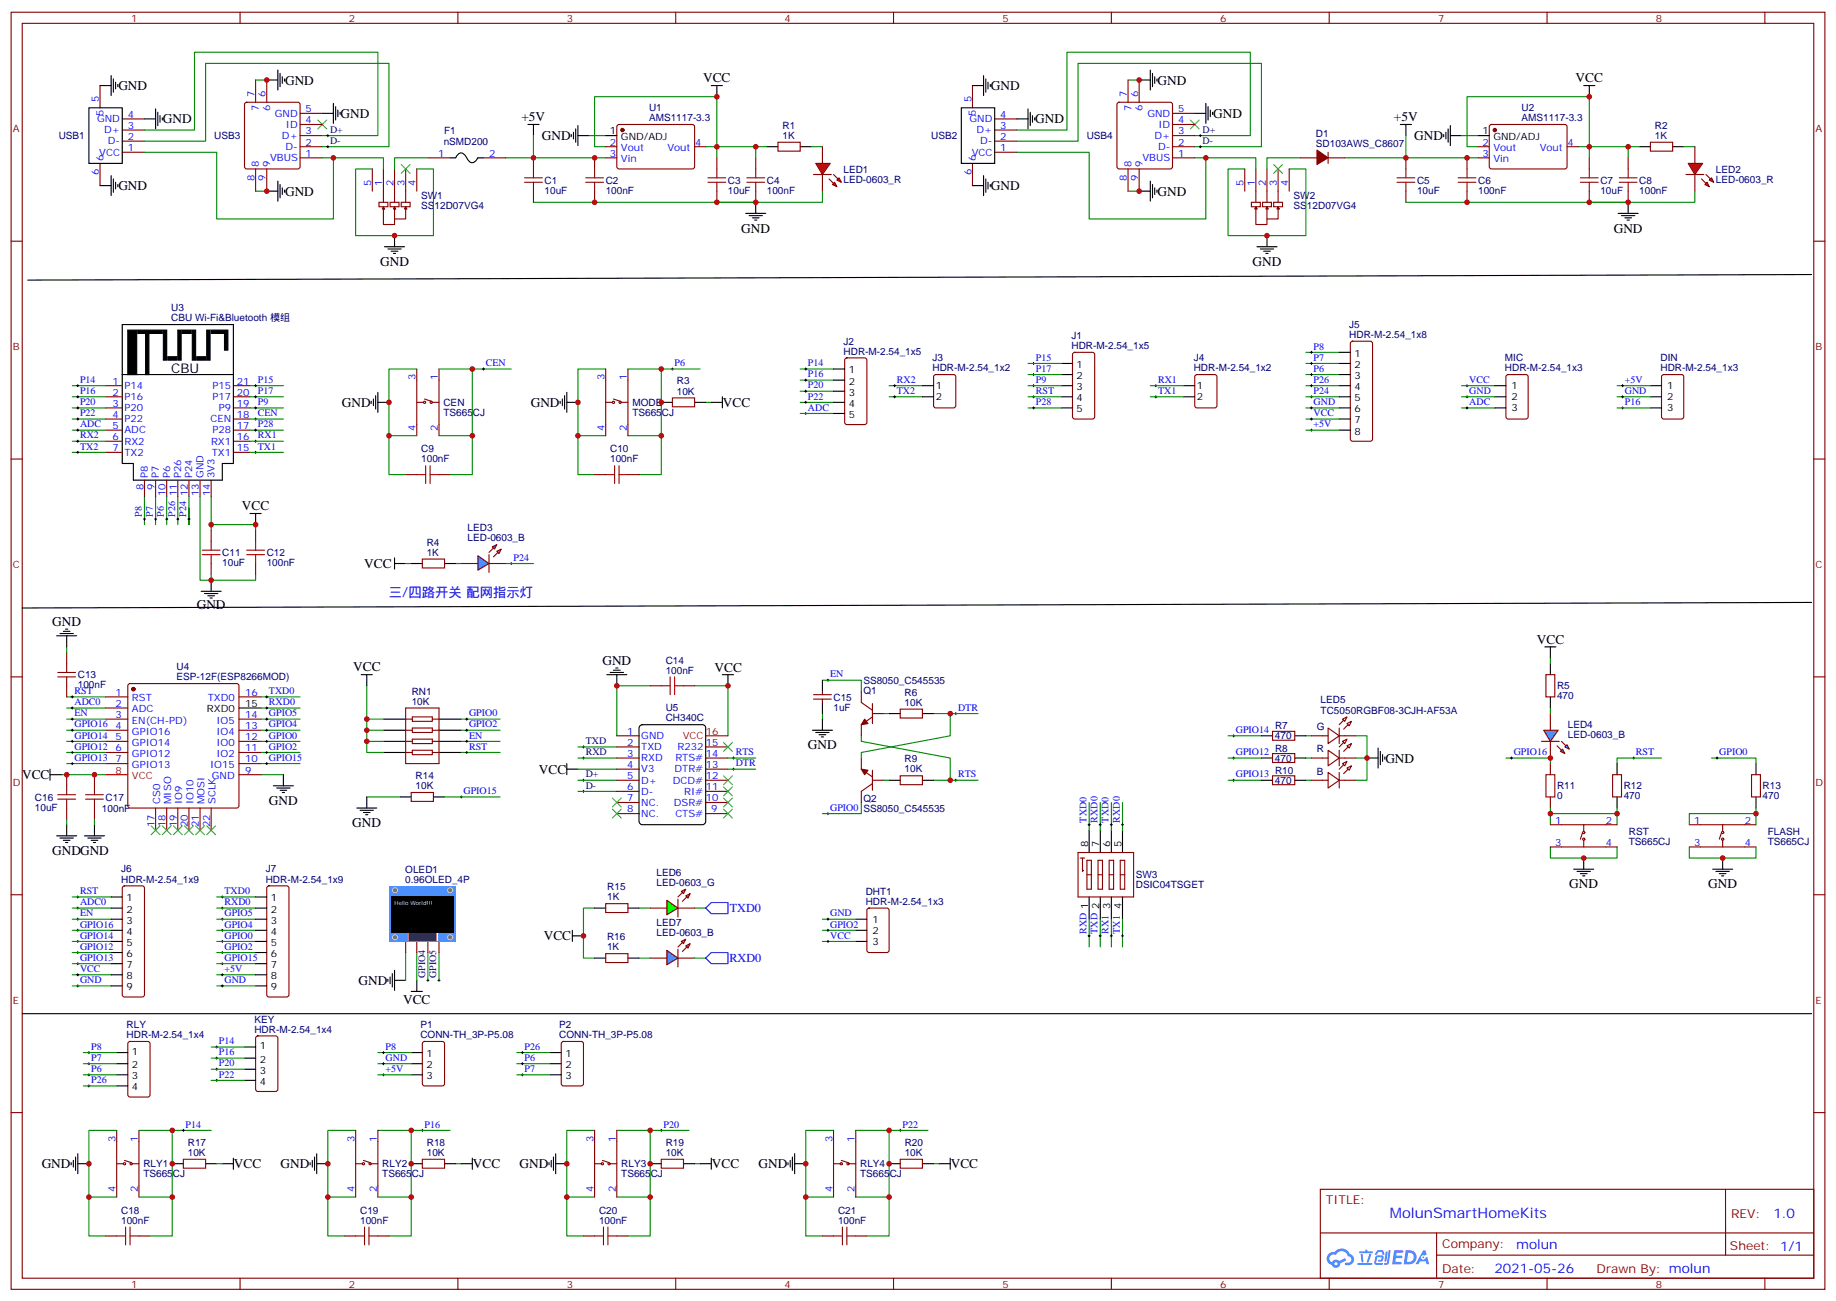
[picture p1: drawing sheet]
<svg xmlns="http://www.w3.org/2000/svg" width="583mm" height="413mm" viewBox="0 0 583 413" stroke-linecap="round" stroke-linejoin="round" font-family="sans-serif">
<defs><g id="words">
<text font-size="4.6" fill="#00f" x="441.2" y="386.5">MolunSmartHomeKits</text>
<g font-size="4.2">
<text x="37.6" y="28.6">GND</text>
<text x="90.5" y="26.8">GND</text>
<text x="223.2" y="26.1">VCC</text>
<text x="314.5" y="28.6">GND</text>
<text x="367.4" y="26.8">GND</text>
<text x="500.1" y="26.1">VCC</text>
<text x="51.7" y="39.2">GND</text>
<text x="108.1" y="37.4">GND</text>
<text x="165.5" y="38.4">+5V</text>
<text x="328.6" y="39.2">GND</text>
<text x="385.1" y="37.4">GND</text>
<text x="442.4" y="38.4">+5V</text>
<text x="172" y="44.5">GND</text>
<text x="448.9" y="44.5">GND</text>
<text x="37.6" y="60.4">GND</text>
<text x="90.5" y="62.1">GND</text>
<text x="314.5" y="60.4">GND</text>
<text x="367.4" y="62.1">GND</text>
<text x="235.3" y="73.8">GND</text>
<text x="512.2" y="73.8">GND</text>
<text x="120.7" y="84.4">GND</text>
<text x="397.6" y="84.4">GND</text>
<text x="54.3" y="118.5">CBU</text>
<text x="108.5" y="129.2">GND</text>
<text x="168.5" y="129.2">GND</text>
<text x="229.5" y="129.2">VCC</text>
<text x="76.8" y="161.9">VCC</text>
<text x="115.6" y="180.3">VCC</text>
<text x="62.4" y="193.3">GND</text>
<text x="16.6" y="198.6">GND</text>
<text x="487.9" y="204.3">VCC</text>
<text x="112.2" y="213.1">VCC</text>
<text x="191.2" y="211">GND</text>
<text x="226.8" y="213.4">VCC</text>
<text x="256.5" y="237.9">GND</text>
<text x="171" y="245.6">VCC</text>
<text x="439.7" y="242">GND</text>
<text x="7" y="247.3">VCC</text>
<text x="85.4" y="255.5">GND</text>
<text x="111.8" y="262.6">GND</text>
<text x="16.6" y="271.4">GNDGND</text>
<text x="498.1" y="281.9">GND</text>
<text x="542.2" y="281.9">GND</text>
<text x="172.6" y="298.4">VCC</text>
<text x="113.8" y="312.6">GND</text>
<text x="127.9" y="318.6">VCC</text>
<text x="13.2" y="370.8">GND</text>
<text x="74.3" y="370.8">VCC</text>
<text x="89.1" y="370.8">GND</text>
<text x="150.1" y="370.8">VCC</text>
<text x="164.9" y="370.8">GND</text>
<text x="226" y="370.8">VCC</text>
<text x="240.8" y="370.8">GND</text>
<text x="301.8" y="370.8">VCC</text>
</g>
<g font-size="4.2" fill="#00f">
<text x="123.5" y="189.4">三/四路开关 配网指示灯</text>
<text x="562.9" y="386.7">1.0</text>
<text x="481.3" y="396.3">molun</text>
<text x="474.4" y="404.1">2021-05-26</text>
</g>
<g font-size="3.9" fill="#00f">
<text x="231.6" y="289.5">TXD0</text>
<text x="231.5" y="305.4">RXD0</text>
</g>
<g font-size="3.9" fill="#800">
<text x="420.9" y="382.1">TITLE:</text>
<text x="549.5" y="386.7">REV:</text>
<text x="457.8" y="396.3">Company:</text>
<text x="549.1" y="396.9">Sheet: 1/1</text>
<text x="457.8" y="403.9">Date:</text>
<text x="506.8" y="404">Drawn By: molun</text>
</g>
<g font-size="3.2" fill="#800">
<text x="41.6" y="6.9">1</text>
<text x="110.8" y="6.9">2</text>
<text x="179.9" y="6.9">3</text>
<text x="249.1" y="6.9">4</text>
<text x="318.2" y="6.9">5</text>
<text x="387.3" y="6.9">6</text>
<text x="456.5" y="6.9">7</text>
<text x="525.6" y="6.9">8</text>
<text x="4.1" y="42">A</text>
<text x="576.3" y="42">A</text>
<text x="4.1" y="111.1">B</text>
<text x="576.3" y="111.1">B</text>
<text x="4.1" y="180.3">C</text>
<text x="576.3" y="180.3">C</text>
<text x="4.1" y="249.4">D</text>
<text x="576.3" y="249.4">D</text>
<text x="4.1" y="318.6">E</text>
<text x="576.3" y="318.6">E</text>
<text x="41.6" y="408.7">1</text>
<text x="110.8" y="408.7">2</text>
<text x="179.9" y="408.7">3</text>
<text x="249.1" y="408.7">4</text>
<text x="318.2" y="408.7">5</text>
<text x="387.3" y="408.7">6</text>
<text x="456.5" y="408.7">7</text>
<text x="525.6" y="408.7">8</text>
</g>
<g font-size="3.2" fill="#00f">
<text x="31.4" y="32.5" transform="rotate(-90 31.4 32.5)">5</text>
<text x="80.8" y="30.7" transform="rotate(-90 80.8 30.7)">7</text>
<text x="82.2" y="35.2" transform="rotate(-90 82.2 35.2)">7</text>
<text x="84.3" y="30.7" transform="rotate(-90 84.3 30.7)">6</text>
<text x="85.7" y="35.2" transform="rotate(-90 85.7 35.2)">6</text>
<text x="97" y="35.6">5</text>
<text x="308.3" y="32.5" transform="rotate(-90 308.3 32.5)">5</text>
<text x="357.7" y="30.7" transform="rotate(-90 357.7 30.7)">7</text>
<text x="359.1" y="35.2" transform="rotate(-90 359.1 35.2)">7</text>
<text x="361.2" y="30.7" transform="rotate(-90 361.2 30.7)">6</text>
<text x="362.7" y="35.2" transform="rotate(-90 362.7 35.2)">6</text>
<text x="373.9" y="35.6">5</text>
<text x="30.8" y="38.8">GND</text>
<text x="32.8" y="36.9" transform="rotate(-90 32.8 36.9)">5</text>
<text x="40.6" y="40.9">3</text>
<text x="40.6" y="37.4">4</text>
<text x="87.3" y="37">GND</text>
<text x="90.8" y="40.6">ID</text>
<text x="97" y="39.2">4</text>
<text x="307.7" y="38.8">GND</text>
<text x="309.7" y="36.9" transform="rotate(-90 309.7 36.9)">5</text>
<text x="317.5" y="40.9">3</text>
<text x="317.5" y="37.4">4</text>
<text x="364.2" y="37">GND</text>
<text x="367.7" y="40.6">ID</text>
<text x="373.9" y="39.2">4</text>
<text x="33.1" y="42.3">D+</text>
<text x="34.2" y="45.9">D-</text>
<text x="40.6" y="48">1</text>
<text x="40.6" y="44.4">2</text>
<text x="89.5" y="44.1">D+</text>
<text x="90.7" y="47.6">D-</text>
<text x="97" y="42.7">3</text>
<text x="97" y="46.2">2</text>
<text x="193.6" y="46.2">2</text>
<text x="197.1" y="48">Vout</text>
<text x="211.8" y="48">Vout</text>
<text x="220.7" y="46.2">4</text>
<text x="310" y="42.3">D+</text>
<text x="311.1" y="45.9">D-</text>
<text x="317.5" y="48">1</text>
<text x="317.5" y="44.4">2</text>
<text x="366.4" y="44.1">D+</text>
<text x="367.6" y="47.6">D-</text>
<text x="373.9" y="42.7">3</text>
<text x="373.9" y="46.2">2</text>
<text x="470.5" y="46.2">2</text>
<text x="474" y="48">Vout</text>
<text x="488.8" y="48">Vout</text>
<text x="497.6" y="46.2">4</text>
<text x="31.5" y="49.4">VCC</text>
<text x="32.8" y="51.2" transform="rotate(-90 32.8 51.2)">6</text>
<text x="82.2" y="52.9" transform="rotate(-90 82.2 52.9)">8</text>
<text x="85.7" y="51.2">VBUS</text>
<text x="85.7" y="52.9" transform="rotate(-90 85.7 52.9)">9</text>
<text x="97" y="49.7">1</text>
<text x="139.1" y="49.7">1</text>
<text x="155.2" y="49.7">2</text>
<text x="193.6" y="49.7">3</text>
<text x="197.1" y="51.5">Vin</text>
<text x="308.4" y="49.4">VCC</text>
<text x="309.7" y="51.2" transform="rotate(-90 309.7 51.2)">6</text>
<text x="359.1" y="52.9" transform="rotate(-90 359.1 52.9)">8</text>
<text x="362.6" y="51.2">VBUS</text>
<text x="362.7" y="52.9" transform="rotate(-90 362.7 52.9)">9</text>
<text x="373.9" y="49.7">1</text>
<text x="470.5" y="49.7">3</text>
<text x="474" y="51.5">Vin</text>
<text x="31.4" y="55.6" transform="rotate(-90 31.4 55.6)">6</text>
<text x="80.8" y="57.4" transform="rotate(-90 80.8 57.4)">8</text>
<text x="84.3" y="57.4" transform="rotate(-90 84.3 57.4)">9</text>
<text x="117.8" y="58.9" transform="rotate(-90 117.8 58.9)">5</text>
<text x="121.4" y="58.9" transform="rotate(-90 121.4 58.9)">1</text>
<text x="124.9" y="58.9" transform="rotate(-90 124.9 58.9)">2</text>
<text x="128.4" y="58.9" transform="rotate(-90 128.4 58.9)">3</text>
<text x="131.9" y="58.9" transform="rotate(-90 131.9 58.9)">4</text>
<text x="308.3" y="55.6" transform="rotate(-90 308.3 55.6)">6</text>
<text x="357.7" y="57.4" transform="rotate(-90 357.7 57.4)">8</text>
<text x="361.2" y="57.4" transform="rotate(-90 361.2 57.4)">9</text>
<text x="394.8" y="58.9" transform="rotate(-90 394.8 58.9)">5</text>
<text x="398.3" y="58.9" transform="rotate(-90 398.3 58.9)">1</text>
<text x="401.8" y="58.9" transform="rotate(-90 401.8 58.9)">2</text>
<text x="405.3" y="58.9" transform="rotate(-90 405.3 58.9)">3</text>
<text x="408.9" y="58.9" transform="rotate(-90 408.9 58.9)">4</text>
<text x="417" y="110.9">P8</text>
<text x="154.2" y="116.2">CEN</text>
<text x="214.1" y="116.2">P6</text>
<text x="256.5" y="119.8">P16</text>
<text x="256.5" y="116.2">P14</text>
<text x="328.8" y="114.5">P15</text>
<text x="328.8" y="118">P17</text>
<text x="417" y="114.5">P7</text>
<text x="417" y="118">P6</text>
<text x="25.4" y="125.1">P16</text>
<text x="25.4" y="121.5">P14</text>
<text x="35.7" y="125.6">2</text>
<text x="35.7" y="122.1">1</text>
<text x="39.5" y="123.5">P14</text>
<text x="67.4" y="123.5">P15</text>
<text x="75.1" y="122.1">21</text>
<text x="75.1" y="125.6">20</text>
<text x="81.8" y="121.5">P15</text>
<text x="81.8" y="125.1">P17</text>
<text x="131.9" y="120.6" transform="rotate(-90 131.9 120.6)">3</text>
<text x="139" y="120.6" transform="rotate(-90 139 120.6)">1</text>
<text x="191.9" y="120.6" transform="rotate(-90 191.9 120.6)">3</text>
<text x="199" y="120.6" transform="rotate(-90 199 120.6)">1</text>
<text x="256.5" y="123.3">P20</text>
<text x="284.7" y="121.5">RX2</text>
<text x="284.7" y="125.1">TX2</text>
<text x="328.8" y="125.1">RST</text>
<text x="328.8" y="121.5">P9</text>
<text x="367.6" y="125.1">TX1</text>
<text x="367.6" y="121.5">RX1</text>
<text x="417" y="125.1">P24</text>
<text x="417" y="121.5">P26</text>
<text x="466.4" y="125.1">GND</text>
<text x="466.4" y="121.5">VCC</text>
<text x="515.8" y="121.5">+5V</text>
<text x="515.8" y="125.1">GND</text>
<text x="25.4" y="128.6">P20</text>
<text x="35.7" y="129.1">3</text>
<text x="39.5" y="130.5">P20</text>
<text x="39.5" y="127">P16</text>
<text x="67.4" y="127">P17</text>
<text x="69.4" y="130.5">P9</text>
<text x="75.1" y="129.1">19</text>
<text x="81.8" y="128.6">P9</text>
<text x="256.5" y="130.4">ADC</text>
<text x="256.5" y="126.8">P22</text>
<text x="328.8" y="128.6">P28</text>
<text x="417" y="128.6">GND</text>
<text x="466.4" y="128.6">ADC</text>
<text x="515.8" y="128.6">P16</text>
<text x="25.4" y="135.6">ADC</text>
<text x="25.4" y="132.1">P22</text>
<text x="35.7" y="136.2">5</text>
<text x="35.7" y="132.6">4</text>
<text x="39.5" y="137.6">ADC</text>
<text x="39.5" y="134.1">P22</text>
<text x="66.8" y="134.1">CEN</text>
<text x="67.4" y="137.6">P28</text>
<text x="75.1" y="136.2">17</text>
<text x="75.1" y="132.6">18</text>
<text x="81.8" y="132.1">CEN</text>
<text x="81.8" y="135.6">P28</text>
<text x="131.9" y="136.8" transform="rotate(-90 131.9 136.8)">4</text>
<text x="139" y="136.8" transform="rotate(-90 139 136.8)">2</text>
<text x="191.9" y="136.8" transform="rotate(-90 191.9 136.8)">4</text>
<text x="199" y="136.8" transform="rotate(-90 199 136.8)">2</text>
<text x="417" y="135.6">+5V</text>
<text x="417" y="132.1">VCC</text>
<text x="25.4" y="139.2">RX2</text>
<text x="25.4" y="142.7">TX2</text>
<text x="35.7" y="143.2">7</text>
<text x="35.7" y="139.7">6</text>
<text x="39.5" y="141.1">RX2</text>
<text x="67" y="141.1">RX1</text>
<text x="75.1" y="143.2">15</text>
<text x="75.1" y="139.7">16</text>
<text x="81.8" y="139.2">RX1</text>
<text x="81.8" y="142.7">TX1</text>
<text x="39.5" y="144.6">TX2</text>
<text x="67.2" y="144.6">TX1</text>
<text x="45.5" y="155.5" transform="rotate(-90 45.5 155.5)">8</text>
<text x="46.9" y="151.7" transform="rotate(-90 46.9 151.7)">P8</text>
<text x="49" y="155.5" transform="rotate(-90 49 155.5)">9</text>
<text x="50.4" y="151.7" transform="rotate(-90 50.4 151.7)">P7</text>
<text x="54" y="151.7" transform="rotate(-90 54 151.7)">P6</text>
<text x="57.5" y="151.7" transform="rotate(-90 57.5 151.7)">P26</text>
<text x="61" y="151.7" transform="rotate(-90 61 151.7)">P24</text>
<text x="64.6" y="151.7" transform="rotate(-90 64.6 151.7)">GND</text>
<text x="68.1" y="151.7" transform="rotate(-90 68.1 151.7)">3V3</text>
<text x="52.6" y="157.5" transform="rotate(-90 52.6 157.5)">10</text>
<text x="56.1" y="157.5" transform="rotate(-90 56.1 157.5)">11</text>
<text x="59.6" y="157.5" transform="rotate(-90 59.6 157.5)">12</text>
<text x="63.1" y="157.5" transform="rotate(-90 63.1 157.5)">13</text>
<text x="66.7" y="157.5" transform="rotate(-90 66.7 157.5)">14</text>
<text x="45" y="164" transform="rotate(-90 45 164)">P8</text>
<text x="48.5" y="164" transform="rotate(-90 48.5 164)">P7</text>
<text x="52" y="164" transform="rotate(-90 52 164)">P6</text>
<text x="55.6" y="164" transform="rotate(-90 55.6 164)">P26</text>
<text x="59.1" y="164" transform="rotate(-90 59.1 164)">P24</text>
<text x="163" y="178">P24</text>
<text x="263.5" y="215">EN</text>
<text x="23.6" y="220.3">RST</text>
<text x="36.6" y="220.8">1</text>
<text x="77.8" y="220.8">16</text>
<text x="85.4" y="220.3">TXD0</text>
<text x="23.6" y="223.8">ADC0</text>
<text x="23.6" y="227.4">EN</text>
<text x="36.6" y="224.4">2</text>
<text x="36.6" y="227.9">3</text>
<text x="41.9" y="222.6">RST</text>
<text x="41.9" y="226.1">ADC</text>
<text x="66" y="222.6">TXD0</text>
<text x="77.8" y="227.9">14</text>
<text x="85.4" y="223.8">RXD0</text>
<text x="85.4" y="227.4">GPIO5</text>
<text x="148.9" y="227.4">GPIO0</text>
<text x="304.1" y="225.6">DTR</text>
<text x="23.6" y="230.9">GPIO16</text>
<text x="36.6" y="231.4">4</text>
<text x="41.9" y="229.7">EN(CH-PD)</text>
<text x="41.9" y="233.2">GPIO16</text>
<text x="68.7" y="233.2">IO4</text>
<text x="68.7" y="229.7">IO5</text>
<text x="77.8" y="231.4">13</text>
<text x="85.4" y="230.9">GPIO4</text>
<text x="148.9" y="230.9">GPIO2</text>
<text x="199.1" y="233.2">1</text>
<text x="392.3" y="232.7">GPIO14</text>
<text x="23.6" y="234.4">GPIO14</text>
<text x="23.6" y="237.9">GPIO12</text>
<text x="36.6" y="234.9">5</text>
<text x="36.6" y="238.5">6</text>
<text x="41.9" y="236.7">GPIO14</text>
<text x="68.7" y="236.7">IO0</text>
<text x="77.8" y="238.5">11</text>
<text x="77.8" y="234.9">12</text>
<text x="85.4" y="234.4">GPIO0</text>
<text x="85.4" y="237.9">GPIO2</text>
<text x="148.9" y="234.4">EN</text>
<text x="148.9" y="237.9">RST</text>
<text x="199.1" y="236.7">2</text>
<text x="203.6" y="238.1">TXD</text>
<text x="203.6" y="234.6">GND</text>
<text x="215.1" y="238.1">R232</text>
<text x="224" y="236.7">15</text>
<text x="233.5" y="239.7">RTS</text>
<text x="392.3" y="239.7">GPIO12</text>
<text x="480.5" y="239.7">GPIO16</text>
<text x="519.3" y="239.7">RST</text>
<text x="545.7" y="239.7">GPIO0</text>
<text x="23.6" y="241.5">GPIO13</text>
<text x="36.6" y="242">7</text>
<text x="41.9" y="240.2">GPIO12</text>
<text x="41.9" y="243.8">GPIO13</text>
<text x="66.7" y="243.8">IO15</text>
<text x="68.7" y="240.2">IO2</text>
<text x="77.8" y="245.5">9</text>
<text x="77.8" y="242">10</text>
<text x="85.4" y="241.5">GPIO15</text>
<text x="199.1" y="243.8">4</text>
<text x="199.1" y="240.2">3</text>
<text x="203.6" y="245.2">V3</text>
<text x="203.6" y="241.7">RXD</text>
<text x="214.1" y="245.2">DTR#</text>
<text x="214.4" y="241.7">RTS#</text>
<text x="224" y="240.2">14</text>
<text x="224" y="243.8">13</text>
<text x="233.5" y="243.2">DTR</text>
<text x="67.3" y="247.3">GND</text>
<text x="199.1" y="250.8">6</text>
<text x="199.1" y="247.3">5</text>
<text x="203.6" y="248.7">D+</text>
<text x="213.6" y="248.7">DCD#</text>
<text x="224" y="247.3">12</text>
<text x="224" y="250.8">11</text>
<text x="304.1" y="246.8">RTS</text>
<text x="392.3" y="246.8">GPIO13</text>
<text x="50.8" y="255.2" transform="rotate(-90 50.8 255.2)">CS0</text>
<text x="54.3" y="255.2" transform="rotate(-90 54.3 255.2)">MISO</text>
<text x="57.9" y="255.2" transform="rotate(-90 57.9 255.2)">IO9</text>
<text x="61.4" y="255.2" transform="rotate(-90 61.4 255.2)">IO10</text>
<text x="64.9" y="255.2" transform="rotate(-90 64.9 255.2)">MOSI</text>
<text x="68.4" y="255.2" transform="rotate(-90 68.4 255.2)">SCLK</text>
<text x="147.1" y="252.1">GPIO15</text>
<text x="199.1" y="257.9">8</text>
<text x="199.1" y="254.4">7</text>
<text x="203.6" y="255.8">NC.</text>
<text x="203.6" y="252.2">D-</text>
<text x="213.9" y="255.8">DSR#</text>
<text x="217.2" y="252.2">RI#</text>
<text x="224" y="254.4">10</text>
<text x="225.8" y="257.9">9</text>
<text x="263.5" y="257.4">GPIO0</text>
<text x="49" y="262.4" transform="rotate(-90 49 262.4)">17</text>
<text x="52.6" y="262.4" transform="rotate(-90 52.6 262.4)">18</text>
<text x="56.1" y="262.4" transform="rotate(-90 56.1 262.4)">19</text>
<text x="59.6" y="262.4" transform="rotate(-90 59.6 262.4)">20</text>
<text x="63.1" y="262.4" transform="rotate(-90 63.1 262.4)">21</text>
<text x="66.7" y="262.4" transform="rotate(-90 66.7 262.4)">22</text>
<text x="203.6" y="259.3">NC.</text>
<text x="214.4" y="259.3">CTS#</text>
<text x="344.8" y="261.1" transform="rotate(-90 344.8 261.1)">TXD0</text>
<text x="348.4" y="261.1" transform="rotate(-90 348.4 261.1)">RXD0</text>
<text x="351.9" y="261.1" transform="rotate(-90 351.9 261.1)">TXD0</text>
<text x="355.4" y="261.1" transform="rotate(-90 355.4 261.1)">RXD0</text>
<text x="493.6" y="261.4">1</text>
<text x="509.8" y="261.4">2</text>
<text x="537.7" y="261.4">1</text>
<text x="553.9" y="261.4">2</text>
<text x="493.6" y="268.5">3</text>
<text x="509.8" y="268.5">4</text>
<text x="537.7" y="268.5">3</text>
<text x="553.9" y="268.5">4</text>
<text x="25.4" y="287.3">ADC0</text>
<text x="25.4" y="283.8">RST</text>
<text x="71.3" y="287.3">RXD0</text>
<text x="71.3" y="283.8">TXD0</text>
<text x="25.4" y="290.9">EN</text>
<text x="71.3" y="290.9">GPIO5</text>
<text x="263.5" y="290.9">GND</text>
<text x="25.4" y="297.9">GPIO14</text>
<text x="25.4" y="294.4">GPIO16</text>
<text x="71.3" y="297.9">GPIO0</text>
<text x="71.3" y="294.4">GPIO4</text>
<text x="263.5" y="294.4">GPIO2</text>
<text x="263.5" y="297.9">VCC</text>
<text x="344.8" y="296.3" transform="rotate(-90 344.8 296.3)">RXD 1</text>
<text x="348.4" y="296.3" transform="rotate(-90 348.4 296.3)">TXD 2</text>
<text x="351.9" y="296.3" transform="rotate(-90 351.9 296.3)">RX1</text>
<text x="355.4" y="296.3" transform="rotate(-90 355.4 296.3)">TX1</text>
<text x="25.4" y="305">GPIO13</text>
<text x="25.4" y="301.4">GPIO12</text>
<text x="71.3" y="305">GPIO15</text>
<text x="71.3" y="301.4">GPIO2</text>
<text x="25.4" y="308.5">VCC</text>
<text x="71.3" y="308.5">+5V</text>
<text x="25.4" y="312">GND</text>
<text x="71.3" y="312">GND</text>
<text x="28.9" y="333.2">P8</text>
<text x="69.5" y="331.4">P14</text>
<text x="69.5" y="335">P16</text>
<text x="122.4" y="333.2">P8</text>
<text x="166.5" y="333.2">P26</text>
<text x="28.9" y="340.3">P6</text>
<text x="28.9" y="336.7">P7</text>
<text x="69.5" y="338.5">P20</text>
<text x="122.4" y="340.3">+5V</text>
<text x="122.4" y="336.7">GND</text>
<text x="166.5" y="340.3">P7</text>
<text x="166.5" y="336.7">P6</text>
<text x="28.9" y="343.8">P26</text>
<text x="69.5" y="342">P22</text>
<text x="58.9" y="357.9">P14</text>
<text x="134.8" y="357.9">P16</text>
<text x="210.6" y="357.9">P20</text>
<text x="286.5" y="357.9">P22</text>
<text x="36.7" y="362.3" transform="rotate(-90 36.7 362.3)">3</text>
<text x="43.7" y="362.3" transform="rotate(-90 43.7 362.3)">1</text>
<text x="112.5" y="362.3" transform="rotate(-90 112.5 362.3)">3</text>
<text x="119.6" y="362.3" transform="rotate(-90 119.6 362.3)">1</text>
<text x="188.4" y="362.3" transform="rotate(-90 188.4 362.3)">3</text>
<text x="195.4" y="362.3" transform="rotate(-90 195.4 362.3)">1</text>
<text x="264.2" y="362.3" transform="rotate(-90 264.2 362.3)">3</text>
<text x="271.3" y="362.3" transform="rotate(-90 271.3 362.3)">1</text>
<text x="36.7" y="378.4" transform="rotate(-90 36.7 378.4)">4</text>
<text x="43.7" y="378.4" transform="rotate(-90 43.7 378.4)">2</text>
<text x="112.5" y="378.4" transform="rotate(-90 112.5 378.4)">4</text>
<text x="119.6" y="378.4" transform="rotate(-90 119.6 378.4)">2</text>
<text x="188.4" y="378.4" transform="rotate(-90 188.4 378.4)">4</text>
<text x="195.4" y="378.4" transform="rotate(-90 195.4 378.4)">2</text>
<text x="264.2" y="378.4" transform="rotate(-90 264.2 378.4)">4</text>
<text x="271.3" y="378.4" transform="rotate(-90 271.3 378.4)">2</text>
</g>
<g font-size="3.2" fill="#000080">
<text x="206" y="35.2">U1</text>
<text x="483" y="35.2">U2</text>
<text x="206" y="38.5">AMS1117-3.3</text>
<text x="248.4" y="40.9">R1</text>
<text x="483" y="38.5">AMS1117-3.3</text>
<text x="525.3" y="40.9">R2</text>
<text x="18.6" y="44.2">USB1</text>
<text x="68" y="44.2">USB3</text>
<text x="104.8" y="42.2">D+</text>
<text x="104.8" y="45.7">D-</text>
<text x="140.8" y="45.9">nSMD200</text>
<text x="141" y="42.4">F1</text>
<text x="248.4" y="44.1">1K</text>
<text x="295.6" y="44.2">USB2</text>
<text x="344.9" y="44.2">USB4</text>
<text x="381.7" y="42.2">D+</text>
<text x="381.7" y="45.7">D-</text>
<text x="417.7" y="46.6">SD103AWS_C8607</text>
<text x="417.7" y="43.4">D1</text>
<text x="525.3" y="44.1">1K</text>
<text x="172.9" y="58.3">C1</text>
<text x="192.3" y="58.3">C2</text>
<text x="231.1" y="58.3">C3</text>
<text x="243.4" y="58.3">C4</text>
<text x="267.8" y="58">LED-0603_R</text>
<text x="267.8" y="54.8">LED1</text>
<text x="449.8" y="58.3">C5</text>
<text x="469.2" y="58.3">C6</text>
<text x="508" y="58.3">C7</text>
<text x="520.3" y="58.3">C8</text>
<text x="544.7" y="58">LED-0603_R</text>
<text x="544.7" y="54.8">LED2</text>
<text x="133.7" y="63.2">SW1</text>
<text x="172.9" y="61.5">10uF</text>
<text x="192.3" y="61.5">100nF</text>
<text x="231.1" y="61.5">10uF</text>
<text x="243.4" y="61.5">100nF</text>
<text x="410.6" y="63.2">SW2</text>
<text x="449.8" y="61.5">10uF</text>
<text x="469.2" y="61.5">100nF</text>
<text x="508" y="61.5">10uF</text>
<text x="520.3" y="61.5">100nF</text>
<text x="133.7" y="66.4">SS12D07VG4</text>
<text x="410.6" y="66.4">SS12D07VG4</text>
<text x="54.3" y="102">CBU Wi-Fi&amp;Bluetooth 模组</text>
<text x="54.3" y="98.8">U3</text>
<text x="340.1" y="107.6">J1</text>
<text x="428.3" y="107.2">HDR-M-2.54_1x8</text>
<text x="428.3" y="104">J5</text>
<text x="267.8" y="112.5">HDR-M-2.54_1x5</text>
<text x="267.8" y="109.4">J2</text>
<text x="340.1" y="110.8">HDR-M-2.54_1x5</text>
<text x="296" y="117.8">HDR-M-2.54_1x2</text>
<text x="296" y="114.7">J3</text>
<text x="378.9" y="117.8">HDR-M-2.54_1x2</text>
<text x="378.9" y="114.7">J4</text>
<text x="477.7" y="117.8">HDR-M-2.54_1x3</text>
<text x="477.7" y="114.7">MIC</text>
<text x="527.1" y="117.8">HDR-M-2.54_1x3</text>
<text x="527.1" y="114.7">DIN</text>
<text x="214.9" y="125.2">10K</text>
<text x="214.9" y="122">R3</text>
<text x="140.8" y="128.8">CEN</text>
<text x="200.7" y="128.8">MODE</text>
<text x="140.8" y="132.1">TS665CJ</text>
<text x="200.7" y="132.1">TS665CJ</text>
<text x="133.7" y="143.6">C9</text>
<text x="193.7" y="143.6">C10</text>
<text x="133.7" y="146.8">100nF</text>
<text x="193.7" y="146.8">100nF</text>
<text x="135.5" y="173.2">R4</text>
<text x="148.4" y="171.8">LED-0603_B</text>
<text x="148.4" y="168.6">LED3</text>
<text x="70.6" y="179.7">10uF</text>
<text x="70.6" y="176.5">C11</text>
<text x="84.7" y="179.7">100nF</text>
<text x="84.7" y="176.5">C12</text>
<text x="135.5" y="176.4">1K</text>
<text x="24.7" y="215.3">C13</text>
<text x="56" y="215.9">ESP-12F(ESP8266MOD)</text>
<text x="56" y="212.8">U4</text>
<text x="211.3" y="213.8">100nF</text>
<text x="211.3" y="210.6">C14</text>
<text x="24.7" y="218.5">100nF</text>
<text x="130.7" y="220.5">RN1</text>
<text x="274.1" y="217.1">SS8050_C545535</text>
<text x="274.1" y="220.3">Q1</text>
<text x="287.2" y="220.8">R6</text>
<text x="494.2" y="222">470</text>
<text x="494.2" y="218.8">R5</text>
<text x="130.7" y="223.7">10K</text>
<text x="211.3" y="225.7">U5</text>
<text x="264.6" y="225.5">1uF</text>
<text x="264.6" y="222.3">C15</text>
<text x="287.2" y="224">10K</text>
<text x="419.2" y="226.5">TC5050RGBF08-3CJH-AF53A</text>
<text x="419.2" y="223.1">LED5</text>
<text x="211.3" y="228.8">CH340C</text>
<text x="404.7" y="231.5">R7</text>
<text x="418" y="231.8">G</text>
<text x="497.7" y="231.2">LED4</text>
<text x="185.9" y="239.7">RXD</text>
<text x="185.9" y="236.2">TXD</text>
<text x="404.7" y="234.7">470</text>
<text x="404.7" y="238.6">R8</text>
<text x="418" y="238.8">R</text>
<text x="497.7" y="234.3">LED-0603_B</text>
<text x="287.2" y="245.2">10K</text>
<text x="287.2" y="242">R9</text>
<text x="404.7" y="241.7">470</text>
<text x="404.7" y="245.6">R10</text>
<text x="418" y="245.9">B</text>
<text x="131.9" y="250.5">10K</text>
<text x="131.9" y="247.3">R14</text>
<text x="185.9" y="246.8">D+</text>
<text x="185.9" y="250.3">D-</text>
<text x="404.7" y="248.8">470</text>
<text x="494.2" y="250.6">R11</text>
<text x="515.4" y="250.6">R12</text>
<text x="559.5" y="250.6">R13</text>
<text x="11.1" y="257.3">10uF</text>
<text x="11.1" y="254.1">C16</text>
<text x="32.4" y="257.6">100nF</text>
<text x="33.5" y="254.1">C17</text>
<text x="274.1" y="257.6">SS8050_C545535</text>
<text x="274.1" y="254.4">Q2</text>
<text x="494.2" y="253.7">0</text>
<text x="515.4" y="253.7">470</text>
<text x="559.5" y="253.7">470</text>
<text x="517" y="268.2">TS665CJ</text>
<text x="517" y="265">RST</text>
<text x="561.1" y="268.2">TS665CJ</text>
<text x="561.1" y="265">FLASH</text>
<text x="38.5" y="280.1">HDR-M-2.54_1x9</text>
<text x="38.5" y="276.9">J6</text>
<text x="84.3" y="280.1">HDR-M-2.54_1x9</text>
<text x="84.3" y="276.9">J7</text>
<text x="128.7" y="280.1">0.96OLED_4P</text>
<text x="128.7" y="276.9">OLED1</text>
<text x="208.4" y="281.2">LED-0603_G</text>
<text x="208.4" y="277.9">LED6</text>
<text x="360.5" y="282">DSIC04TSGET</text>
<text x="360.5" y="278.6">SW3</text>
<text x="192.8" y="285.7">1K</text>
<text x="192.8" y="282.5">R15</text>
<text x="274.8" y="287.2">HDR-M-2.54_1x3</text>
<text x="274.8" y="284">DHT1</text>
<text x="208.4" y="293.8">LED7</text>
<text x="192.7" y="298.4">R16</text>
<text x="208.4" y="297">LED-0603_B</text>
<text x="192.7" y="301.6">1K</text>
<text x="134.9" y="310.4" transform="rotate(-90 134.9 310.4)">GPIO4</text>
<text x="138.5" y="310.4" transform="rotate(-90 138.5 310.4)">GPIO5</text>
<text x="40.2" y="329.5">HDR-M-2.54_1x4</text>
<text x="40.2" y="326.4">RLY</text>
<text x="80.7" y="327.7">HDR-M-2.54_1x4</text>
<text x="80.8" y="324.6">KEY</text>
<text x="133.4" y="329.5">CONN-TH_3P-P5.08</text>
<text x="133.4" y="326.3">P1</text>
<text x="177.5" y="329.5">CONN-TH_3P-P5.08</text>
<text x="177.5" y="326.3">P2</text>
<text x="59.6" y="363.7">R17</text>
<text x="135.5" y="363.7">R18</text>
<text x="211.3" y="363.7">R19</text>
<text x="287.2" y="363.7">R20</text>
<text x="45.5" y="370.5">RLY1</text>
<text x="59.6" y="366.9">10K</text>
<text x="121.4" y="370.5">RLY2</text>
<text x="135.5" y="366.9">10K</text>
<text x="197.2" y="370.5">RLY3</text>
<text x="211.3" y="366.9">10K</text>
<text x="273" y="370.5">RLY4</text>
<text x="287.2" y="366.9">10K</text>
<text x="45.5" y="373.7">TS665CJ</text>
<text x="121.4" y="373.7">TS665CJ</text>
<text x="197.2" y="373.7">TS665CJ</text>
<text x="273" y="373.7">TS665CJ</text>
<text x="38.5" y="388.4">100nF</text>
<text x="38.5" y="385.2">C18</text>
<text x="114.3" y="388.4">100nF</text>
<text x="114.3" y="385.2">C19</text>
<text x="190.2" y="388.4">100nF</text>
<text x="190.2" y="385.2">C20</text>
<text x="266" y="388.4">100nF</text>
<text x="266" y="385.2">C21</text>
</g>
<g font-size="3.2">
<text x="193.6" y="42.7">1</text>
<text x="197.1" y="44.4">GND/ADJ</text>
<text x="470.5" y="42.7">1</text>
<text x="474" y="44.4">GND/ADJ</text>
<text x="429.9" y="113.2">1</text>
<text x="269.4" y="118.5">1</text>
<text x="341.7" y="116.8">1</text>
<text x="429.9" y="116.8">2</text>
<text x="269.4" y="122.1">2</text>
<text x="269.4" y="125.6">3</text>
<text x="297" y="123.5">1</text>
<text x="341.7" y="120.3">2</text>
<text x="341.7" y="123.8">3</text>
<text x="379.9" y="123.5">1</text>
<text x="429.9" y="120.3">3</text>
<text x="429.9" y="123.8">4</text>
<text x="479.8" y="123.5">1</text>
<text x="529.2" y="123.5">1</text>
<text x="269.4" y="129.1">4</text>
<text x="297" y="127">2</text>
<text x="341.7" y="127.4">4</text>
<text x="341.7" y="130.9">5</text>
<text x="379.9" y="127">2</text>
<text x="429.9" y="127.4">5</text>
<text x="429.9" y="130.9">6</text>
<text x="479.8" y="130.5">3</text>
<text x="479.8" y="127">2</text>
<text x="529.2" y="130.5">3</text>
<text x="529.2" y="127">2</text>
<text x="269.4" y="132.6">5</text>
<text x="429.9" y="134.4">7</text>
<text x="429.9" y="137.9">8</text>
<text x="65.7" y="226.1">RXD0</text>
<text x="77.8" y="224.4">15</text>
<text x="345.4" y="268.8" transform="rotate(-90 345.4 268.8)">8</text>
<text x="348.9" y="268.8" transform="rotate(-90 348.9 268.8)">7</text>
<text x="352.4" y="268.8" transform="rotate(-90 352.4 268.8)">6</text>
<text x="356" y="268.8" transform="rotate(-90 356 268.8)">5</text>
<text x="40.1" y="286.1">1</text>
<text x="86" y="286.1">1</text>
<text x="40.1" y="289.6">2</text>
<text x="40.1" y="293.2">3</text>
<text x="86" y="289.6">2</text>
<text x="86" y="293.2">3</text>
<text x="276.9" y="292.8">1</text>
<text x="352.4" y="288.5" transform="rotate(-90 352.4 288.5)">3</text>
<text x="356" y="288.5" transform="rotate(-90 356 288.5)">4</text>
<text x="40.1" y="296.7">4</text>
<text x="86" y="296.7">4</text>
<text x="276.9" y="299.9">3</text>
<text x="276.9" y="296.3">2</text>
<text x="40.1" y="300.2">5</text>
<text x="40.1" y="303.7">6</text>
<text x="86" y="300.2">5</text>
<text x="86" y="303.7">6</text>
<text x="40.1" y="307.3">7</text>
<text x="40.1" y="310.8">8</text>
<text x="86" y="307.3">7</text>
<text x="86" y="310.8">8</text>
<text x="40.1" y="314.3">9</text>
<text x="86" y="314.3">9</text>
<text x="41.9" y="334.8">1</text>
<text x="82.4" y="333">1</text>
<text x="135.4" y="335.5">1</text>
<text x="179.5" y="335.5">1</text>
<text x="41.9" y="339">2</text>
<text x="82.4" y="337.3">2</text>
<text x="82.4" y="340.8">3</text>
<text x="135.4" y="339">2</text>
<text x="179.5" y="339">2</text>
<text x="41.9" y="342.5">3</text>
<text x="41.9" y="346.1">4</text>
<text x="82.4" y="344.3">4</text>
<text x="135.4" y="342.5">3</text>
<text x="179.5" y="342.5">3</text>
</g>
<g font-size="3.2" fill="#f00">
<text x="224" y="233.2">16</text>
<text x="216.7" y="234.6">VCC</text>
<text x="36.6" y="245.5">8</text>
<text x="41.9" y="247.3">VCC</text>
</g>
<text font-size="1.8" fill="#fff" x="125.2" y="287.2">Hello World!!!</text>
</g></defs>
<g fill="none" stroke="#870000" stroke-width=".35">
<path d="M3.5 3.9h575.8v405.3h-575.8zM7.1 7.4h568.6v398.3h-568.6zM76.2 3.9v3.5M145.3 3.9v3.5M214.5 3.9v3.5M283.6 3.9v3.5M352.8 3.9v3.5M421.9 3.9v3.5M491.1 3.9v3.5M560.2 3.9v3.5M3.5 76.6h3.6M575.7 76.6h3.6"/>
<path d="M3.5 145.7h3.6M575.7 145.7h3.6M3.5 214.8h3.6M575.7 214.8h3.6M3.5 284h3.6M575.7 284h3.6M3.5 353.1h3.6M575.7 353.1h3.6M419.1 377.5h156.6v28.2h-156.6zM547.7 377.5v20.9M419.1 391.3h156.5M456 398.4h119.6"/>
<path d="M456 391.3v14.1M76.2 405.7v3.5M145.3 405.7v3.5M214.5 405.7v3.5M283.6 405.7v3.5M352.8 405.7v3.5M421.9 405.7v3.5M491.1 405.7v3.5M560.2 405.7v3.5"/>
</g>
<g fill="#5487ff">
<path d="M442.5 396.8h2.6l.3 .2-.1 .6h-2l-.1 .9h1.6l.4 .4-.4 .4h-1.7l-.2 1.2 1.8 .1 .2 .3-.2 .3-2.8 .1z"/>
<path d="M451.8 396.9h.7l.3 1.3-.6 .3a.74 .74 0 0 0-1.1 .3 .74 .74 0 0 0 .5 1 .74 .74 0 0 0 .9-.6l.5-.3 .6 2.3h-.8l-.2-.9h-1.9l-.5 .9h-.9z"/>
<path d="M439.9 397.3h.6l-.4 2.9a.31 .31 0 0 1-.4 .3 .31 .31 0 0 1-.2-.4z"/>
<path d="M440.8 396.8h.6l-.5 3.9a.89 .89 0 0 1-.7 .7 .89 .89 0 0 1-.9-.3l1-.4z"/>
<path d="M437.2 397l.6-.3 1.1 .2 .5 1.3-.5 .1-.5-1-.8 .1-.6 .9-.6-.1z"/>
<path d="M436.8 398.6l1.8-.1a1.04 1.04 0 0 1 .6 1 1.04 1.04 0 0 1-.9 .9h-.6a.29 .29 0 0 1-.3-.3 .29 .29 0 0 1 .3-.2l.7-.1 .2-.8-1.5 .1-.3 1.7 1.9 .1a.29 .29 0 0 1 .3 .3 .29 .29 0 0 1-.3 .3l-2-.1-.4-.2 .2-2.1z"/>
<path d="M430.9 400.9h4.4a.3 .3 0 0 1 .3 .3 .3 .3 0 0 1-.3 .3h-4.3z"/>
<path d="M434.7 397.9l.6 .1a4 4 0 0 1-1.2 2.8l-.2-.3z"/>
<path d="M431.9 398h.6l.3 2.4-.3 .3-.3-.2z"/>
<path d="M431.5 397.2h1.9l.2-.6h.5l-.1 .6h1.5a.29 .29 0 0 1 .3 .3 .29 .29 0 0 1-.3 .2h-3.9z"/>
<path d="M446.2 396.8l-.6 4.5h1.4a2.27 2.27 0 0 0 2.7-2.3 2.27 2.27 0 0 0-2.7-2.2zM447 397.6a1.5 1.5 0 0 1 1.8 1.5 1.5 1.5 0 0 1-1.9 1.4h-.3z"/>
<path d="M421.8 398a2.09 2.09 0 0 0 1 3.5 1.37 1.37 0 0 0 1.5 .9 1.37 1.37 0 0 0 1.1-1.4l1.9-1-.4-.7-1.8 .9a1.4 1.4 0 0 0-2.3 .5 1.32 1.32 0 0 1-.7-1.9 1.32 1.32 0 0 1 2-.5 2.02 2.02 0 0 1 2-1.2 2.02 2.02 0 0 1 1.8 1.6 1.09 1.09 0 0 1 1 1.4 1.09 1.09 0 0 1-1.5 .7 .41 .41 0 0 0-.5 .3 .41 .41 0 0 0 .4 .5 1.89 1.89 0 0 0 2.4-1.2 1.89 1.89 0 0 0-1.2-2.4 2.98 2.98 0 0 0-5-.7l-1 .2zM423.6 401.1a.52 .52 0 0 1 1 0 .52 .52 0 0 1-1 0z"/>
<circle cx="451.8" cy="399.1" r=".28"/>
</g>
<path d="M40.6 104.8h2.8v14.1h-2.8zM43.7 104.8h7.8v1h-7.8zM46.2 106.2h1.1v12.7h-1.1zM51.9 104.8h1v9.5h-1zM53.3 113.2h2.8v1.1h-2.8zM56.4 104.8h1.1v9.5h-1.1zM57.9 104.8h2.8v1h-2.8zM61 104.8h1.1v9.5h-1.1zM62.4 113.2h2.9v1.1h-2.9zM65.6 104.8h1.1v9.5h-1.1zM67 104.8h3.9v1h-3.9zM71.3 104.8h1v6.3h-1z" fill="#000" stroke="#000" stroke-width=".35"/>
<g fill="none" stroke="#000" stroke-width=".35">
<path d="M28.2 34.2h10.6v17.7h-10.6zM84.7 25.4h3.5M88.2 22.2v6.4M88.9 23.3v4.2M89.6 24.3v2.2M90.3 25v.8M102.3 36h3.5M105.8 32.8v6.4M106.5 33.9v4.2M107.2 34.9v2.1M107.9 35.6v.7M167.6 39.5h3.5"/>
<path d="M169.3 39.5v3.5M183.4 39.9v6.3M88.2 57.5v6.4M88.9 58.6v4.2M89.6 59.6v2.1M181.3 42.7v.7M182 42v2.1M182.7 40.9v4.3M183.4 43h3.6M243.4 46.6h3.5M254 46.6h3.5M84.7 60.7h3.5"/>
<path d="M90.3 60.3v.7M236.7 67.7h6.4M237.8 68.4h4.2M238.8 69.1h2.1M239.5 69.8h.7M239.9 64.2v3.5M38.8 118.9v28.2h3.5v5.3h28.3v-5.3h3.5v-28.2M38.8 118.9v-15.9h35.3v15.9M38.8 118.9h35.3M264.6 117.1h3.5M336.9 118.9h3.5M336.9 115.4h3.5"/>
<path d="M264.6 120.6h3.5M264.6 124.2h3.5M264.6 127.7h3.5M264.6 131.2h3.5M292.8 122.4h3.5M292.8 125.9h3.5M336.9 129.5h3.5M336.9 122.4h3.5M336.9 125.9h3.5M375.7 122.4h3.5M375.7 125.9h3.5M474.5 129.5h3.5"/>
<path d="M474.5 122.4h3.5M474.5 125.9h3.5M523.9 129.5h3.5M523.9 122.4h3.5M523.9 125.9h3.5M79.4 163h3.5M81.1 163v3.5M63.9 187.7h6.3M64.9 188.4h4.2M66 189.1h2.1M66.7 189.8h.7M67 184.1v3.6"/>
</g>
<g fill="none" stroke="#870000" stroke-width=".35">
<path d="M31.7 27.2v7M38.8 37.7h7.1M31.7 51.9v7M38.8 48.3h7.1M38.8 44.8h7.1M38.8 41.3h7.1M169.3 50.1v3.5M188.7 50.1v3.5M227.5 50.1v3.5M239.9 50.1v3.5M246.9 45.2h7.1v2.8h-7.1zM169.3 60.7v3.5"/>
<path d="M188.7 60.7v3.5M227.5 60.7v3.5M239.9 60.7v3.5M268.3 113.8l.5-.2h5.7l.6 .4 .1 20.1-.5 .6-5.9 .1-.6-.5-.1-20zM296.6 119.1l.4-.2h5.7l.6 .4 .1 9.5-.5 .6-5.9 .1-.6-.5-.1-9.4zM340.7 112l.4-.2h5.7l.6 .5 .1 20-.5 .6-5.9 .1-.6-.5-.1-20zM379.5 119.1l.4-.2h5.7l.6 .4 .1 9.5-.5 .6-5.9 .1-.6-.5-.1-9.4zM478.2 119.1l.5-.2h5.7l.6 .4 .1 13-.5 .6-5.9 .1-.6-.5-.1-12.9zM527.6 119.1l.5-.2h5.7l.6 .4 .1 13-.5 .6-5.9 .1-.6-.5-.1-12.9zM33.5 122.4h5.3M33.5 136.5h5.3M33.5 133h5.3"/>
<path d="M33.5 129.5h5.3M33.5 125.9h5.3M74.1 122.4h5.3M74.1 136.5h5.3M74.1 133h5.3M74.1 129.5h5.3M74.1 125.9h5.3M33.5 143.6h5.3M33.5 140.1h5.3M45.9 152.4v5.3M49.4 152.4v5.3M52.9 152.4v5.3"/>
<path d="M56.4 152.4v5.3M60 152.4v5.3M63.5 152.4v5.3M67 152.4v5.3M74.1 143.6h5.3M74.1 140.1h5.3M67 168.3v3.5M67 178.9v3.5M81.1 168.3v3.5M81.1 178.9v3.5"/>
</g>
<g fill="none" stroke="#a10000" stroke-width=".35">
<path d="M166.5 57.9h5.7M166.5 56.4h5.7M169.3 53.6v2.8M169.3 57.9v2.8M185.9 57.9h5.7M185.9 56.4h5.7M188.7 53.6v2.8M188.7 57.9v2.8M224.7 57.9h5.7M224.7 56.4h5.7M227.5 53.6v2.8M227.5 57.9v2.8"/>
<path d="M237.1 57.9h5.6M237.1 56.4h5.6M239.9 53.6v2.8M239.9 57.9v2.8M64.2 174.6h5.6M64.2 176h5.6M67 171.8v2.8M67 176v2.9M78.3 174.6h5.7M78.3 176h5.7M81.1 171.8v2.8M81.1 176v2.9"/>
</g>
<g fill="none" stroke="#008700" stroke-width=".35">
<path d="M81.1 25.4h3.6M187 43h5.3M192.3 46.6h-3.6v-15.9h38.8v15.9M243.4 46.6h-15.9v3.5M257.5 46.6h3.6M81.1 60.7h3.6M169.3 64.2h70.6M254 117.1h10.6M326.3 118.9h10.6M326.3 115.4h10.6M414.5 118.9h10.6M414.5 115.4h10.6"/>
<path d="M414.5 111.8h10.6M22.9 136.5h10.6M22.9 133h10.6M22.9 129.5h10.6M22.9 125.9h10.6M22.9 122.4h10.6M79.4 136.5h10.6M79.4 133h10.6M79.4 129.5h10.6M79.4 125.9h10.6M79.4 122.4h10.6M254 131.2h10.6"/>
<path d="M254 127.7h10.6M254 124.2h10.6M254 120.6h10.6M282.2 125.9h10.6M282.2 122.4h10.6M326.3 129.5h10.6M326.3 125.9h10.6M326.3 122.4h10.6M365.1 125.9h10.6M365.1 122.4h10.6M414.5 125.9h10.6M414.5 122.4h10.6"/>
<path d="M463.9 129.5h10.6M463.9 125.9h10.6M463.9 122.4h10.6M513.3 129.5h10.6M513.3 125.9h10.6M513.3 122.4h10.6M22.9 140.1h10.6M22.9 143.6h10.6M45.9 157.7v8.8M49.4 157.7v8.8M52.9 157.7v8.8M56.4 157.7v8.8"/>
<path d="M60 157.7v8.8v-5.3M63.5 157.7v26.4h17.6v-1.7M67 157.7v10.6M79.4 140.1h10.6M79.4 143.6h10.6M67 166.5h14.1v1.8M67 182.4v1.7"/>
</g>
<g fill="none" stroke="#000" stroke-width=".32">
<path d="M255.4 117.1h.7M255.8 116.8v.7M327.7 115.4h.7M327.7 118.9h.7M328.1 115v.7M328.1 118.5v.7M415.9 115.4h.7M415.9 111.8h.7M415.9 118.9h.7M416.3 111.5v.7M416.3 115v.7M416.3 118.5v.7"/>
<path d="M24.3 136.5h.7M24.3 125.9h.7M24.3 133h.7M24.3 122.4h.7M24.3 129.5h.7M24.7 122.1v.7M24.7 125.6v.7M24.7 129.1v.7M24.7 132.6v.7M24.7 136.2v.7M24.7 139.7v.7M80.8 136.5h.7"/>
<path d="M80.8 125.9h.7M80.8 133h.7M80.8 122.4h.7M80.8 129.5h.7M81.1 122.1v.7M81.1 125.6v.7M81.1 129.1v.7M81.1 132.6v.7M81.1 136.2v.7M81.1 139.7v.7M255.4 131.2h.7M255.4 120.6h.7"/>
<path d="M255.4 124.2h.7M255.4 127.7h.7M255.8 120.3v.7M255.8 123.8v.7M255.8 127.4v.7M255.8 130.9v.7M283.6 125.9h.7M283.6 122.4h.7M284 122.1v.7M284 125.6v.7M327.7 125.9h.7M327.7 122.4h.7"/>
<path d="M327.7 129.5h.7M328.1 122.1v.7M328.1 125.6v.7M328.1 129.1v.7M366.5 125.9h.7M366.5 122.4h.7M366.9 122.1v.7M366.9 125.6v.7M415.9 125.9h.7M415.9 122.4h.7M416.3 122.1v.7M416.3 125.6v.7"/>
<path d="M465.3 125.9h.7M465.3 122.4h.7M465.3 129.5h.7M465.7 122.1v.7M465.7 125.6v.7M465.7 129.1v.7M514.7 125.9h.7M514.7 122.4h.7M514.7 129.5h.7M515.1 122.1v.7M515.1 125.6v.7M515.1 129.1v.7"/>
<path d="M24.3 140.1h.7M24.3 143.6h.7M24.7 143.2v.7M80.8 140.1h.7M80.8 143.6h.7M81.1 143.2v.7M45.5 164.7h.7M45.9 164.4v.7M49 164.7h.7M49.4 164.4v.7M52.6 164.7h.7M52.9 164.4v.7"/>
<path d="M56.1 164.7h.7M56.4 164.4v.7M59.6 164.7h.7M60 164.4v.7"/>
</g>
<path d="M100.9 38.1l2.8 2.8M103.7 38.1l-2.8 2.8" fill="none" stroke="#3c3" stroke-width=".35"/>
<g fill="#f00" stroke="#870000" stroke-width=".35">
<path d="M258.9 51.9h4.6l-2.4 3.5z"/>
<path d="M258.2 55.4h5.7z"/>
</g>
<g fill="#870000" stroke="#870000" stroke-width=".35">
<path d="M264.6 55.4l1.4 1.4z"/>
<path d="M263.2 56.8l1.4 1.4z"/>
</g>
<g fill="#f00" stroke="#870000" stroke-width=".35">
<path d="M266.3 56.4l.8 1.5-1.5-.8z"/>
<path d="M264.9 57.9l.7 1.4-1.4-.7z"/>
</g>
<g fill="none" stroke="#870000" stroke-width=".35">
<path d="M77.8 32.7l.5-.2h16.2l.5 .2 .2 .5v19.7l-.2 .5-.5 .2h-16.2l-.5-.2-.2-.5v-19.7zM81.1 25.4v7.1M84.7 25.4v7.1M95.2 36h7.1M95.2 39.5h7.1M196 39.7l.5-.2 23.6 .1 .4 .6-.1 13-.6 .4h-23.6l-.4-.7v-12.7zM81.1 53.6v7.1M84.7 53.6v7.1M95.2 50.1h7.1M95.2 43h7.1M95.2 46.6h7.1M118.2 53.6v7.1"/>
<path d="M121.7 53.6v10.6M125.2 53.6v10.6M128.8 53.6v10.6M132.3 53.6v7.1M135.8 50.1h7.1M153.5 50.1h7M192.3 50.1h3.5M192.3 46.6h3.5M220.5 46.6h3.5M261.1 46.6v5.3M261.1 55.4v5.3M120.3 64.2h2.8v1.4h-2.8z"/>
<path d="M121.7 65.6l.4 .7h-.7zM123.8 64.2h2.8v1.4h-2.8zM125.2 65.6v5.7h-3.5v-5.3M125.2 65.6l.4 .7h-.7zM127.4 64.2h2.8v1.4h-2.8zM128.8 65.6v3.9h-3.6M128.8 65.6l.3 .7h-.7z"/>
</g>
<path d="M45.9 48.3h22.9v21.2h37v-19.4h15.9v3.5M118.2 53.6h-5.3v21.2h24.7v-21.2h-5.3M135.8 50.1h-10.6v3.5M160.5 50.1h31.8M169.3 43v7.1M224 46.6h3.5M239.9 46.6v3.5M261.1 60.7v3.5h-21.2M128.8 178.9h1.7M144.6 178.9h1.8M160.5 178.9h8.8" fill="none" stroke="#008700" stroke-width=".35"/>
<g fill="none" stroke="#000" stroke-width=".35">
<path d="M31.7 27.2h3.6M35.3 24v6.3M36 25v4.3M36.7 26.1v2.1M37.4 26.8v.7M45.9 37.7h3.5M49.4 34.6v6.3M50.1 35.6v4.3M50.8 36.7v2.1M51.5 37.4v.7M225.8 27.2h3.5M227.5 27.2v3.5"/>
<path d="M31.7 58.9h3.6M35.3 55.7v6.4M36 56.8v4.2M36.7 57.9v2.1M37.4 58.6v.7M142.9 50.1h1.7l.6-.9a1.66 1.66 0 0 1 1.7-.5 1.66 1.66 0 0 1 1.2 1.3 2.13 2.13 0 0 0 2.3 1.5l1.3-1.4h1.8M192.3 43h3.5M122.1 78.3h6.3M123.1 79h4.3M124.2 79.7h2.1M125.2 74.8v3.5M124.9 80.4h.7"/>
<path d="M125.2 177.1v3.5M125.2 178.9h3.6"/>
</g>
<circle cx="197.6" cy="41.3" r=".53" fill="#870000" stroke="#870000" stroke-width=".35"/>
<path d="M127.4 52.2l2.8 2.8M130.2 52.2l-2.8 2.8" fill="none" stroke="#3c3" stroke-width=".35"/>
<path d="M161.9 178.9h.7M162.3 178.5v.7" fill="none" stroke="#000" stroke-width=".32"/>
<path d="M151.7 176.4l3.5 2.5-3.5 2.1z" fill="#09f" stroke="#870000" stroke-width=".35"/>
<path d="M155.2 176v5.7z" fill="#f00" stroke="#870000" stroke-width=".35"/>
<g fill="#870000" stroke="#870000" stroke-width=".35">
<path d="M155.2 175.3l1.4-1.4z"/>
<path d="M156.6 176.7l1.4-1.4z"/>
</g>
<g fill="#09f" stroke="#870000" stroke-width=".35">
<path d="M156.3 173.6l1.4-.7-.7 1.4z"/>
<path d="M157.7 175l1.4-.7-.7 1.4z"/>
</g>
<g fill="none" stroke="#870000" stroke-width=".35">
<path d="M308.7 27.2v7M315.7 37.7h7.1M308.7 51.9v7M315.7 48.3h7.1M315.7 44.8h7.1M315.7 41.3h7.1M446.3 50.1v3.5M465.7 50.1v3.5M504.5 50.1v3.5M516.8 50.1v3.5M523.9 45.2h7v2.8h-7zM446.3 60.7v3.5"/>
<path d="M465.7 60.7v3.5M504.5 60.7v3.5M516.8 60.7v3.5M132.3 117.1v21.2M139.3 117.1v21.2M192.3 117.1v21.2M199.3 117.1v21.2M428.9 108.5l.4-.2h5.7l.5 .2 .2 .5v30.3l-.3 .5-.4 .3h-5.7l-.5-.3-.2-.5v-30.3zM132.3 127.7h2.1M134.8 126.6l2.1 .8M137.2 127.7h2.1M192.3 127.7h2.1"/>
<path d="M194.7 126.6l2.1 .8M197.2 127.7h2.1M213.4 126.3h7.1v2.8h-7.1zM128.8 150.6h3.5M139.3 150.6h3.6M188.7 150.6h3.6M199.3 150.6h3.5M134.1 177.4h7v2.9h-7zM146.4 178.9h5.3M155.2 178.9h5.3M40.8 217.2l.5-.2h33.8l.5 .2 .2 .5v38.1l-.2 .5-.5 .2h-33.8l-.5-.3-.2-.4v-38.1zM206.4 217.7h3.5"/>
<path d="M217 217.7h3.5M261.1 219.4v1.1M273.4 219.4v3.6l3.5 2.4M33.5 221.2h7.1M33.5 224.7h7.1M33.5 228.2h7.1M33.5 231.8h7.1M33.5 235.3h7.1M33.5 238.8h7.1M75.8 221.2h7.1M75.8 228.2h7.1M75.8 231.8h7.1"/>
<path d="M75.8 235.3h7.1M75.8 238.8h7.1M195.8 237.1h7M195.8 233.5h7M224 237.1h7.1M258.2 221.9h5.7M258.2 220.5h5.7M261.1 221.9v1.1M276.9 227.5l-3.5 2.5v3.5M276.9 223.3v6.4M276.9 226.5h3.6M285.8 225.1h7v2.8h-7z"/>
<path d="M33.5 242.4h7.1M49.4 256.5v7M52.9 256.5v7M56.4 256.5v7M60 256.5v7M63.5 256.5v7M67 256.5v7M75.8 242.4h7.1M75.8 245.9h7.1M195.8 240.6h7M195.8 244.1h7M195.8 247.6h7"/>
<path d="M195.8 251.2h7M195.8 254.7h7M195.8 258.2h7M224 240.6h7.1M224 244.1h7.1M224 247.6h7.1M224 251.2h7.1M224 254.7h7.1M224 258.2h7.1M273.4 240.6v3.5l3.5 2.5M276.9 247.6h3.6M276.9 248.7l-3.5 2.5v3.5"/>
<path d="M276.9 244.5v6.3M285.8 246.2h7v2.9h-7zM40.8 330.8l.5-.2h5.6l.7 .4v16.5l-.4 .6-5.9 .1-.7-.5v-16.4zM81.4 329l.4-.2h5.7l.6 .4 .1 16.5-.5 .7h-5.9l-.6-.4-.1-16.5zM134.3 330.8l.5-.2h5.6l.7 .4v13l-.5 .6-5.8 .1-.7-.5v-12.9zM178.4 330.8l.5-.2h5.6l.7 .4v13l-.5 .6-5.8 .1-.7-.5v-12.9zM37 358.8v21.1M44.1 358.8v21.1M112.9 358.8v21.1M119.9 358.8v21.1M188.7 358.8v21.1M195.8 358.8v21.1"/>
<path d="M264.6 358.8v21.1M271.6 358.8v21.1M37 369.4h2.2M39.5 368.3l2.1 .7M42 369.4h2.1M58.2 367.9h7.1v2.9h-7.1zM112.9 369.4h2.1M115.4 368.3l2.1 .7M117.8 369.4h2.1M134.1 367.9h7v2.9h-7zM188.7 369.4h2.2M191.2 368.3l2.1 .7"/>
<path d="M193.7 369.4h2.1M209.9 367.9h7.1v2.9h-7.1zM264.6 369.4h2.1M267.1 368.3l2.1 .7M269.5 369.4h2.1M285.8 367.9h7v2.9h-7zM33.5 392.3h3.5M44.1 392.3h3.5M109.4 392.3h3.5M119.9 392.3h3.6M185.2 392.3h3.5M195.8 392.3h3.5"/>
<path d="M261.1 392.3h3.5M271.6 392.3h3.6"/>
<circle cx="134.8" cy="127.7" r=".35"/>
<circle cx="136.9" cy="127.7" r=".35"/>
<circle cx="194.7" cy="127.7" r=".35"/>
<circle cx="196.9" cy="127.7" r=".35"/>
<circle cx="39.5" cy="369.4" r=".35"/>
<circle cx="41.6" cy="369.4" r=".35"/>
<circle cx="115.4" cy="369.4" r=".35"/>
<circle cx="117.5" cy="369.4" r=".35"/>
<circle cx="191.2" cy="369.4" r=".35"/>
<circle cx="193.3" cy="369.4" r=".35"/>
<circle cx="267.1" cy="369.4" r=".35"/>
<circle cx="269.2" cy="369.4" r=".35"/>
</g>
<g fill="none" stroke="#000" stroke-width=".35">
<path d="M305.2 34.2h10.5v17.7h-10.5zM361.6 25.4h3.5M365.1 22.2v6.4M365.8 23.3v4.2M366.5 24.3v2.2M367.2 25v.8M379.2 36h3.6M382.8 32.8v6.4M383.5 33.9v4.2M384.2 34.9v2.1M384.9 35.6v.7M444.5 39.5h3.5"/>
<path d="M446.3 39.5v3.5M460.4 39.9v6.3M365.1 57.5v6.4M365.8 58.6v4.2M366.5 59.6v2.1M458.3 42.7v.7M459 42v2.1M459.7 40.9v4.3M460.4 43h3.5M520.3 46.6h3.6M530.9 46.6h3.6M361.6 60.7h3.5"/>
<path d="M367.2 60.3v.7M513.6 67.7h6.4M514.7 68.4h4.2M515.8 69.1h2.1M516.5 69.8h.7M516.8 64.2v3.5M425.1 111.8h3.5M425.1 115.4h3.5M425.1 118.9h3.5M117.8 127.4v.7M118.5 126.6v2.2M119.2 125.6v4.2"/>
<path d="M119.9 127.7h3.6M119.9 124.5v6.4M177.8 127.4v.7M178.5 126.6v2.2M179.2 125.6v4.2M179.9 127.7h3.5M179.9 124.5v6.4M209.9 127.7h3.5M220.5 127.7h3.5M225.8 127.7h3.5M229.3 125.9v3.6M425.1 122.4h3.5"/>
<path d="M425.1 125.9h3.5M425.1 129.5h3.5M425.1 133h3.5M425.1 136.5h3.5M130.5 178.9h3.6M141.1 178.9h3.5M192.6 214.1h6.4M193.7 213.4h4.2M194.7 212.7h2.1M195.4 212h.7M195.8 214.1v3.6M229.3 214.1h3.5"/>
<path d="M231.1 214.1v3.6M261.1 215.9v3.5M75.8 224.7h7.1M203.1 230.4l.8-.4h19.1l.8 .4 .2 .7v29.6l-.5 .9-.5 .2h-19.1l-.8-.5-.3-.6v-29.6zM257.9 231.8h6.3M258.9 232.5h4.3M260 233.2h2.1M260.7 233.9h.7M261.1 223v3.5M261.1 228.2v3.6M282.2 226.5h3.6M292.8 226.5h3.5"/>
<path d="M15.9 245.9h3.5M15.9 244.1v3.5M86.8 249.4h6.3M87.8 250.1h4.3M88.9 250.8h2.1M89.6 251.5h.7M90 245.9v3.5M179.9 242.4v3.5M179.9 244.1h3.5M282.2 247.6h3.6M292.8 247.6h3.5M37 337.6h3.6"/>
<path d="M37 334.1h3.6M77.6 332.3h3.5M77.6 335.8h3.5M77.6 339.4h3.5M130.5 337.6h3.6M130.5 334.1h3.6M174.6 337.6h3.6M174.6 334.1h3.6M37 341.1h3.6M37 344.7h3.6M77.6 342.9h3.5M130.5 341.1h3.6"/>
<path d="M174.6 341.1h3.6M22.6 369v.7M23.3 368.3v2.1M24 367.2v4.3M24.7 369.4h3.5M24.7 366.2v6.3M54.7 369.4h3.5M65.3 369.4h3.5M70.6 369.4h3.5M74.1 367.6v3.5M98.4 369v.7M99.1 368.3v2.1"/>
<path d="M99.8 367.2v4.3M100.5 369.4h3.6M100.5 366.2v6.3M130.5 369.4h3.6M141.1 369.4h3.5M146.4 369.4h3.5M149.9 367.6v3.5M174.3 369v.7M175 368.3v2.1M175.7 367.2v4.3M176.4 369.4h3.5M176.4 366.2v6.3"/>
<path d="M206.4 369.4h3.5M217 369.4h3.5M222.2 369.4h3.6M225.8 367.6v3.5M250.1 369v.7M250.8 368.3v2.1M251.5 367.2v4.3M252.2 369.4h3.6M252.2 366.2v6.3M282.2 369.4h3.6M292.8 369.4h3.5M298.1 369.4h3.5"/>
<path d="M301.6 367.6v3.5"/>
</g>
<g fill="none" stroke="#a10000" stroke-width=".35">
<path d="M443.4 57.9h5.7M443.4 56.4h5.7M446.3 53.6v2.8M446.3 57.9v2.8M462.8 57.9h5.7M462.8 56.4h5.7M465.7 53.6v2.8M465.7 57.9v2.8M501.6 57.9h5.7M501.6 56.4h5.7M504.5 53.6v2.8M504.5 57.9v2.8"/>
<path d="M514 57.9h5.6M514 56.4h5.6M516.8 53.6v2.8M516.8 57.9v2.8M132.3 150.6h2.8M135.1 147.8v5.7M136.5 147.8v5.7M136.5 150.6h2.8M192.3 150.6h2.8M195.1 147.8v5.7M196.5 150.6h2.8M196.5 147.8v5.7"/>
<path d="M209.9 217.7h2.8M212.7 214.8v5.7M214.1 214.8v5.7M214.1 217.7h2.9M37 392.3h2.9M39.9 389.5v5.6M41.3 392.3h2.8M41.3 389.5v5.6M112.9 392.3h2.8M115.7 389.5v5.6M117.1 392.3h2.8M117.1 389.5v5.6"/>
<path d="M188.7 392.3h2.9M191.6 389.5v5.6M193 392.3h2.8M193 389.5v5.6M264.6 392.3h2.8M267.4 389.5v5.6M268.8 389.5v5.6M268.8 392.3h2.8"/>
</g>
<g fill="none" stroke="#008700" stroke-width=".35">
<path d="M358.1 25.4h3.5M45.9 41.3h15.8v-24.7h58.2v26.4h-17.6M45.9 44.8h19.4v-24.7h58.2v26.5h-21.2M102.3 50.1h3.5M463.9 43h5.3M469.2 46.6h-3.5v-15.9h38.8v15.9M520.3 46.6h-15.8v3.5M534.5 46.6h3.5M358.1 60.7h3.5M446.3 64.2h70.5M132.3 117.1h-8.8v33.5h5.3M139.3 117.1h10.6v33.5h-7"/>
<path d="M149.9 117.1h12.4M192.3 117.1h-8.9v33.5h5.3M199.3 117.1h10.6v33.5h-7.1M209.9 117.1h12.3M123.5 138.3h8.8M139.3 138.3h10.6M183.4 138.3h8.9M199.3 138.3h10.6M224 127.7h1.8M414.5 136.5h10.6M414.5 129.5h10.6M414.5 133h10.6"/>
<path d="M206.4 217.7h-10.6v15.8M220.5 217.7h10.6v15.8M261.1 215.9h12.3v3.5M21.2 221.2h12.3M21.2 224.7h12.3M21.2 228.2h12.3M21.2 231.8h12.3M21.2 235.3h12.3M21.2 238.8h12.3M82.9 221.2h12.3M82.9 224.7h12.3M82.9 228.2h12.3"/>
<path d="M82.9 231.8h12.3M82.9 235.3h12.3M82.9 238.8h12.3M183.4 237.1h12.4M261.1 226.5v1.7M273.4 233.5v1.8l28.2 5.3v7M280.5 226.5h1.7M296.3 226.5h14.1M301.6 226.5v7l-28.2 5.3v1.8M19.4 245.9h14.1M21.2 242.4h12.3M82.9 242.4h12.3"/>
<path d="M82.9 245.9h7.1M183.4 240.6h12.4M183.4 247.6h12.4M183.4 244.1h12.4M183.4 251.2h12.4M231.1 244.1h8.8M231.1 240.6h8.8M273.4 254.7v3.5h-12.3M280.5 247.6h1.7M296.3 247.6h14.1M26.5 334.1h10.5M26.5 337.6h10.5"/>
<path d="M67 332.3h10.6M67 335.8h10.6M67 339.4h10.6M119.9 334.1h10.6M119.9 337.6h10.6M164 334.1h10.6M164 337.6h10.6M26.5 341.1h10.5M26.5 344.7h10.5M37 358.8h-8.8v33.5h5.3M44.1 358.8h10.6v33.5h-7.1M54.7 358.8h12.3"/>
<path d="M67 342.9h10.6M112.9 358.8h-8.8v33.5h5.3M119.9 358.8h10.6v33.5h-7M119.9 341.1h10.6M130.5 358.8h12.4M164 341.1h10.6M188.7 358.8h-8.8v33.5h5.3M195.8 358.8h10.6v33.5h-7.1M206.4 358.8h12.3M264.6 358.8h-8.8v33.5h5.3M271.6 358.8h10.6v33.5h-7M282.2 358.8h12.4"/>
<path d="M28.2 379.9h8.8M44.1 379.9h10.6M68.8 369.4h1.8M104.1 379.9h8.8M119.9 379.9h10.6M144.6 369.4h1.8M179.9 379.9h8.8M195.8 379.9h10.6M220.5 369.4h1.7M255.8 379.9h8.8M271.6 379.9h10.6M296.3 369.4h1.8"/>
</g>
<g fill="none" stroke="#000" stroke-width=".32">
<path d="M103.7 43h.7M103.7 46.6h.7M104.1 42.7v.7M104.1 46.2v.7M153.1 117.1h.7M153.5 116.8v.7M213.1 117.1h.7M213.4 116.8v.7M415.9 136.5h.7M415.9 129.5h.7M415.9 133h.7M416.3 129.1v.7"/>
<path d="M416.3 132.6v.7M416.3 136.2v.7M262.5 215.9h.7M262.8 215.5v.8M22.6 221.2h.7M22.6 224.7h.7M22.6 228.2h.7M22.6 231.8h.7M22.6 235.3h.7M22.6 238.8h.7M22.9 220.8v.7M22.9 224.4v.7"/>
<path d="M22.9 227.9v.7M22.9 231.4v.7M22.9 234.9v.8M22.9 238.5v.7M84.3 221.2h.7M84.3 224.7h.7M84.3 228.2h.7M84.3 231.8h.7M84.3 235.3h.7M84.3 238.8h.7M84.7 220.8v.7M84.7 224.4v.7"/>
<path d="M84.7 227.9v.7M84.7 231.4v.7M84.7 234.9v.8M84.7 238.5v.7M184.9 237.1h.7M185.2 236.7v.7M303 226.5h.7M303.4 226.1v.7M22.6 242.4h.7M22.9 242v.7M84.3 242.4h.7M84.7 242v.7"/>
<path d="M184.9 240.6h.7M184.9 247.6h.7M184.9 251.2h.7M185.2 240.2v.7M185.2 247.3v.7M185.2 250.8v.7M232.5 244.1h.7M232.5 240.6h.7M232.8 240.2v.7M232.8 243.8v.7M262.5 258.2h.7M262.8 257.9v.7"/>
<path d="M303 247.6h.7M303.4 247.3v.7M27.9 334.1h.7M27.9 337.6h.7M28.2 333.7v.7M28.2 337.3v.7M68.4 339.4h.7M68.4 332.3h.7M68.4 335.8h.7M68.8 332v.7M68.8 335.5v.7M68.8 339v.7"/>
<path d="M121.4 334.1h.7M121.4 337.6h.7M121.7 333.7v.7M121.7 337.3v.7M165.5 334.1h.7M165.5 337.6h.7M165.8 333.7v.7M165.8 337.3v.7M27.9 341.1h.7M27.9 344.7h.7M28.2 340.8v.7M28.2 344.3v.7"/>
<path d="M57.9 358.8h.7M58.2 358.4v.7M68.4 342.9h.7M68.8 342.5v.8M121.4 341.1h.7M121.7 340.8v.7M133.7 358.8h.7M134.1 358.4v.7M165.5 341.1h.7M165.8 340.8v.7M209.5 358.8h.8M209.9 358.4v.7"/>
<path d="M285.4 358.8h.7M285.8 358.4v.7"/>
</g>
<g fill="#870000" stroke="#870000" stroke-width=".35">
<path d="M273.4 244.1l2.1 .4-1 1.4z"/>
<path d="M274.5 228.2l1 1.5-2.1 .3z"/>
<circle cx="42.3" cy="218.7" r=".53"/>
</g>
<path d="M224 233.5h7.1M33.5 245.9h7.1" fill="none" stroke="#f00" stroke-width=".35"/>
<path d="M377.8 38.1l2.8 2.8M380.6 38.1l-2.8 2.8" fill="none" stroke="#3c3" stroke-width=".35"/>
<g fill="#f00" stroke="#870000" stroke-width=".35">
<path d="M535.9 51.9h4.6l-2.5 3.5z"/>
<path d="M535.2 55.4h5.6z"/>
</g>
<g fill="#870000" stroke="#870000" stroke-width=".35">
<path d="M541.5 55.4l1.4 1.4z"/>
<path d="M540.1 56.8l1.4 1.4z"/>
</g>
<g fill="#f00" stroke="#870000" stroke-width=".35">
<path d="M542.6 57.1l.7-.7 .7 1.5z"/>
<path d="M541.9 57.9l.7 1.4-1.4-.7z"/>
</g>
<g fill="none" stroke="#870000" stroke-width=".35">
<path d="M354.8 32.7l.4-.2h16.3l.5 .2 .2 .5v19.7l-.3 .5-.4 .2h-16.3l-.5-.2-.2-.5v-19.7zM358.1 25.4v7.1M361.6 25.4v7.1M372.2 36h7M372.2 39.5h7M473 39.7l.4-.2 23.6 .1 .4 .6v13l-.7 .4h-23.5l-.5-.7v-12.7zM358.1 53.6v7.1M361.6 53.6v7.1M372.2 43h7M372.2 46.6h7M372.2 50.1h7M395.1 53.6v7.1"/>
<path d="M398.6 53.6v10.6M402.2 53.6v10.6M405.7 53.6v10.6M409.2 53.6v7.1M412.7 50.1h5.3M421.6 50.1h5.3M421.6 48.3v3.6M469.2 46.6h3.5M469.2 50.1h3.5M497.4 46.6h3.5M538 46.6v5.3M538 55.4v5.3"/>
<path d="M397.2 64.2h2.8v1.4h-2.8zM398.6 65.6l.4 .7h-.7zM400.8 64.2h2.8v1.4h-2.8zM402.2 65.6v5.7h-3.6v-5.3M402.2 65.6l.3 .7h-.7zM404.3 64.2h2.8v1.4h-2.8zM405.7 65.6v3.9h-3.5M405.7 65.6l.3 .7h-.7zM128.8 238.8h2.1M128.8 224.7h10.5v17.7h-10.5zM128.8 228.2h2.1M128.8 235.3h2.1"/>
<path d="M128.8 231.8h2.1M130.9 227.5h6.3v1.5h-6.3zM130.9 231.1h6.3v1.4h-6.3zM130.9 234.6h6.3v1.4h-6.3zM130.9 238.1h6.3v1.4h-6.3zM137.2 238.8h2.1M137.2 228.2h2.1M137.2 235.3h2.1M137.2 231.8h2.1M403.9 239.2h7.1v2.8h-7.1zM403.9 232.1h7.1v2.8h-7.1zM416.3 233.5h5.3"/>
<path d="M421.6 231.1l3.5 2.4-3.5 2.5zM421.6 238.1l3.5 2.5-3.5 2.5zM425.1 231.1v4.9M425.1 238.1v5M425.1 233.5h5.3M426.2 228.2l1.4-.7-.7 1.5zM426.2 235.3l1.4-.7-.7 1.4zM427.6 229.7l1.4-.7-.7 1.4zM427.6 236.7l1.4-.7-.7 1.4zM21.2 245.9v3.5M21.2 256.5v3.5M30 245.9v3.5"/>
<path d="M30 256.5v3.5M130.5 251.5h7.1v2.9h-7.1zM403.9 246.2h7.1v2.9h-7.1zM416.3 247.6h5.3M416.3 240.6h5.3M421.6 245.2l3.5 2.4-3.5 2.5zM425.1 247.6h5.3M425.1 245.2v4.9M425.1 240.6h5.3M426.2 242.4l1.4-.7-.7 1.4zM427.6 243.8l1.4-.7-.7 1.4z"/>
</g>
<g fill="none" stroke="#008700" stroke-width=".35">
<path d="M322.8 48.3h22.9v21.2h37.1v-19.4h15.8v3.5M322.8 41.3h15.9v-24.7h58.2v26.4h-17.7M322.8 44.8h19.4v-24.7h58.2v26.5h-21.2M379.2 50.1h3.6M395.1 53.6h-5.3v21.2h24.7v-21.2h-5.3M412.7 50.1h-10.5v3.5M426.9 50.1h42.3M446.3 43v7.1M500.9 46.6h3.6M516.8 46.6v3.5M538 60.7v3.5h-21.2M116.4 217.7v21.1h5.3"/>
<path d="M116.4 228.2h5.3M116.4 231.8h5.3M116.4 235.3h5.3M146.4 228.2h12.3M146.4 231.8h12.3M146.4 235.3h12.3M146.4 238.8h12.3M389.8 233.5h10.6M414.5 233.5h1.8M430.4 233.5h3.5v14.1h-3.5M21.2 260v1.8M30 260v1.8"/>
<path d="M116.4 252.9h10.6M141.1 252.9h17.6M389.8 247.6h10.6M389.8 240.6h10.6M414.5 247.6h1.8M414.5 240.6h1.8M430.4 240.6h3.5"/>
</g>
<g fill="#870000" stroke="#870000" stroke-width=".35">
<path d="M418 47.6l3.6 2.5-3.6 2.1z"/>
<path d="M426.5 245.5l1.4-1.4z"/>
<path d="M425.1 244.1l1.4-1.4z"/>
<path d="M426.5 231.4l1.4-1.4z"/>
<path d="M425.1 230l1.4-1.4z"/>
<path d="M425.1 237.1l1.4-1.4z"/>
<path d="M426.5 238.5l1.4-1.4z"/>
<circle cx="474.5" cy="41.3" r=".53"/>
</g>
<g fill="none" stroke="#000" stroke-width=".35">
<path d="M308.7 27.2h3.5M312.2 24v6.3M312.9 25v4.3M313.6 26.1v2.1M314.3 26.8v.7M322.8 37.7h3.5M326.3 34.6v6.3M327 35.6v4.3M327.7 36.7v2.1M328.4 37.4v.7M502.7 27.2h3.5M504.5 27.2v3.5"/>
<path d="M308.7 58.9h3.5M312.2 55.7v6.4M312.9 56.8v4.2M313.6 57.9v2.1M314.3 58.6v.7M469.2 43h3.5M399 78.3h6.3M400 79h4.3M401.1 79.7h2.1M402.2 74.8v3.5M401.8 80.4h.7M114.7 214.1h3.5"/>
<path d="M116.4 214.1v3.6M121.7 228.2h7.1M121.7 231.8h7.1M121.7 235.3h7.1M121.7 238.8h7.1M139.3 228.2h7.1M139.3 231.8h7.1M139.3 235.3h7.1M139.3 238.8h7.1M400.4 233.5h3.5M411 233.5h3.5M437.4 237.4v6.4"/>
<path d="M438.1 238.5v4.2M438.9 239.5v2.2M113.2 256.5h6.4M114.3 257.2h4.2M115.4 257.9h2.1M116.1 258.6h.7M116.4 252.9v3.6M127 252.9h3.5M137.6 252.9h3.5M400.4 247.6h3.5M400.4 240.6h3.5M411 247.6h3.5"/>
<path d="M411 240.6h3.5M433.9 240.6h3.5M439.6 240.2v.7M18 265.3h6.3M19 266h4.3M20.1 266.7h2.1M20.8 267.4h.7M21.2 261.8v3.5M26.8 265.3h6.4M27.9 266h4.2M28.9 266.7h2.1M29.6 267.4h.7"/>
<path d="M30 261.8v3.5"/>
</g>
<path d="M404.3 52.2l2.8 2.8M407.1 52.2l-2.8 2.8" fill="none" stroke="#3c3" stroke-width=".35"/>
<g fill="none" stroke="#000" stroke-width=".32">
<path d="M380.6 43h.8M380.6 46.6h.8M381 42.7v.7M381 46.2v.7M147.8 228.2h.7M147.8 231.8h.7M147.8 235.3h.7M147.8 238.8h.7M148.2 227.9v.7M148.2 231.4v.7M148.2 234.9v.8M148.2 238.5v.7"/>
<path d="M391.2 233.5h.7M391.6 233.2v.7M146 252.9h.8M146.4 252.6v.7M391.2 240.6h.7M391.2 247.6h.7M391.6 240.2v.7M391.6 247.3v.7"/>
</g>
<path d="M18.3 252.2h5.7M18.3 253.6h5.7M21.2 249.4v2.8M21.2 253.6v2.9M27.2 252.2h5.6M27.2 253.6h5.6M30 249.4v2.8M30 253.6v2.9" fill="none" stroke="#a10000" stroke-width=".35"/>
<path d="M490 231.8h4.6l-2.5 3.5z" fill="#09f" stroke="#870000" stroke-width=".35"/>
<path d="M489.3 235.3h5.6z" fill="#f00" stroke="#870000" stroke-width=".35"/>
<g fill="#870000" stroke="#870000" stroke-width=".35">
<path d="M495.7 235.3l1.4 1.4z"/>
<path d="M494.2 236.7l1.5 1.4z"/>
</g>
<g fill="#09f" stroke="#870000" stroke-width=".35">
<path d="M496.7 237.1l.7-.7 .7 1.4z"/>
<path d="M495.3 238.5l.7-.7 .7 1.4z"/>
</g>
<g fill="none" stroke="#870000" stroke-width=".35">
<path d="M21.2 207.1v3.5M21.2 217.7v3.5M490.7 214.1h2.8v7.1h-2.8zM492.1 226.5v5.3M492.1 235.3v5.3M492.1 242.4v3.5M492.1 252.9v3.6M511.9 245.9h2.8v7h-2.8zM556 245.9h2.8v7h-2.8zM492.1 261.8h21.2M492.1 268.8h21.2M502.4 264.2l-.8 2.1"/>
<path d="M502.7 266.7v2.1M502.7 261.8v2.1M536.2 261.8h21.2M536.2 268.8h21.2M546.5 264.2l-.8 2.1M546.8 266.7v2.1M546.8 261.8v2.1M128.8 298.8v3.5M132.3 298.8v3.5M135.8 298.8v3.5M139.3 298.8v3.5"/>
<circle cx="502.7" cy="266.3" r=".35"/>
<circle cx="502.7" cy="264.2" r=".35"/>
<circle cx="546.8" cy="266.3" r=".35"/>
<circle cx="546.8" cy="264.2" r=".35"/>
</g>
<g fill="none" stroke="#000" stroke-width=".35">
<path d="M20.8 199.7h.7M18 201.8h6.3M19 201.1h4.3M20.1 200.4h2.1M21.2 201.8v3.5M490.4 205.3h3.5M492.1 205.3v3.5M492.1 210.6v3.5M492.1 221.2v3.5M513.3 242.4v3.5M513.3 252.9v3.6M557.4 242.4v3.5"/>
<path d="M557.4 252.9v3.6M499.5 275.9h6.4M500.6 276.6h4.2M501.6 277.3h2.2M502.4 278h.7M502.7 272.3v3.6M543.6 275.9h6.4M544.7 276.6h4.2M545.7 277.3h2.2M546.5 278h.7M546.8 272.3v3.6M123.1 310.8v.7"/>
<path d="M123.8 310.1v2.1M124.5 309v4.3M125.2 311.1h3.6M125.2 308v6.3M130.5 314.7h3.6M132.3 311.1v3.6"/>
</g>
<g fill="none" stroke="#008700" stroke-width=".35">
<path d="M21.2 205.3v1.8M492.1 208.8v1.8M492.1 224.7v1.8M478 240.6h14.1v1.8M492.1 256.5v1.7M513.3 256.5v1.7M527.4 240.6h-14.1v1.8M543.3 240.6h14.1v1.8M557.4 256.5v1.7M492.1 261.8v-3.6h21.2v3.6M492.1 268.8v3.5h21.2v-3.5M536.2 268.8v3.5h21.2v-3.5"/>
<path d="M536.2 261.8v-3.6h21.2v3.6M22.9 298.8h12.4M22.9 295.3h12.4M22.9 291.7h12.4M22.9 288.2h12.4M22.9 284.7h12.4M68.8 298.8h12.3M68.8 295.3h12.3M68.8 291.7h12.3M68.8 288.2h12.3M68.8 284.7h12.3M22.9 309.4h12.4"/>
<path d="M22.9 305.9h12.4M22.9 302.3h12.4M68.8 309.4h12.3M68.8 305.9h12.3M68.8 302.3h12.3M128.8 302.3v8.8M132.3 302.3v8.8M135.8 302.3v8.8M139.3 302.3v8.8"/>
</g>
<path d="M18.3 213.4h5.7M18.3 214.8h5.7M21.2 210.6v2.8M21.2 214.8v2.9M490.7 245.9h2.8v7h-2.8z" fill="none" stroke="#a10000" stroke-width=".35"/>
<g fill="none" stroke="#000" stroke-width=".32">
<path d="M479.4 240.6h.7M479.8 240.2v.7M518.2 240.6h.7M518.6 240.2v.7M544.7 240.6h.7M545 240.2v.7M24.3 298.8h.7M24.3 295.3h.7M24.3 291.7h.7M24.3 288.2h.7M24.3 284.7h.7M24.7 284.3v.7"/>
<path d="M24.7 287.9v.7M24.7 291.4v.7M24.7 294.9v.7M24.7 298.4v.8M70.2 298.8h.7M70.2 295.3h.7M70.2 291.7h.7M70.2 288.2h.7M70.2 284.7h.7M70.6 284.3v.7M70.6 287.9v.7M70.6 291.4v.7"/>
<path d="M70.6 294.9v.7M70.6 298.4v.8M24.3 305.9h.7M24.3 302.3h.7M24.3 309.4h.7M24.7 302v.7M24.7 305.5v.7M24.7 309v.7M70.2 305.9h.7M70.2 302.3h.7M70.6 302v.7M70.6 305.5v.7"/>
<path d="M135.5 311.1h.7M135.8 310.8v.7M139 311.1h.7M139.3 310.8v.7"/>
</g>
<path d="M123.5 281.2h21.1v17.6h-21.1z" fill="#39f"/>
<g fill="#666" stroke="#ccc" stroke-width=".35">
<circle cx="125.4" cy="297.5" r=".81"/>
<circle cx="142.9" cy="297.5" r=".81"/>
<circle cx="125.4" cy="282.6" r=".81"/>
<circle cx="142.9" cy="282.6" r=".81"/>
</g>
<path d="M129.3 296h9.5v2.8h-9.5z" fill="#fff"/>
<g fill="#fc0">
<path d="M129.4 296h.4v2.8h-.4z"/>
<path d="M138.3 296h.4v2.8h-.4z"/>
</g>
<path d="M129.9 296h8.3v2.8h-8.3z" fill="#333"/>
<path d="M124.2 284.3h19.7v11.7h-19.7z" fill="#000"/>
<path d="M188.7 288.2h-3.5v15.9h3.5M202.8 288.2h3.6M220.5 288.2h3.5" fill="none" stroke="#008700" stroke-width=".35"/>
<path d="M181.7 297h3.5M181.7 295.3v3.5M188.7 288.2h3.6M199.3 288.2h3.5M188.7 304.1h3.6M199.3 304.1h3.5" fill="none" stroke="#000" stroke-width=".35"/>
<path d="M224 288.2l1.8-1.7h5.3v3.5h-5.3zM224 304.1l1.8-1.8h5.3v3.6h-5.3z" fill="none" stroke="#00f" stroke-width=".35"/>
<path d="M192.3 286.8h7v2.8h-7zM192.3 302.7h7v2.8h-7z" fill="none" stroke="#870000" stroke-width=".35"/>
<path d="M211.7 301.6l3.5 2.5-3.5 2.1z" fill="#09f" stroke="#870000" stroke-width=".35"/>
<path d="M215.2 301.3v5.6z" fill="#f00" stroke="#870000" stroke-width=".35"/>
<g fill="#870000" stroke="#870000" stroke-width=".35">
<path d="M215.2 300.6l1.4-1.4z"/>
<path d="M216.6 302l1.4-1.4z"/>
</g>
<g fill="#09f" stroke="#870000" stroke-width=".35">
<path d="M216.3 298.8l1.4-.7-.7 1.4z"/>
<path d="M217.7 300.2l1.4-.7-.7 1.4z"/>
</g>
<path d="M206.4 288.2h5.3M215.2 288.2h5.3M206.4 304.1h5.3M215.2 304.1h5.3" fill="none" stroke="#870000" stroke-width=".35"/>
<path d="M202.8 304.1h3.6M220.5 304.1h3.5" fill="none" stroke="#008700" stroke-width=".35"/>
<g fill="#0f0" stroke="#870000" stroke-width=".35">
<path d="M217.7 284.3l1.4-.7-.7 1.4z"/>
<path d="M216.3 282.9l1.4-.7-.7 1.4z"/>
</g>
<g fill="#870000" stroke="#870000" stroke-width=".35">
<path d="M216.6 286.1l1.4-1.4z"/>
<path d="M215.2 284.7l1.4-1.4z"/>
</g>
<path d="M215.2 285.4v5.6z" fill="#f00" stroke="#870000" stroke-width=".35"/>
<path d="M211.7 285.7l3.5 2.5-3.5 2.1z" fill="#0f0" stroke="#870000" stroke-width=".35"/>
<g fill="none" stroke="#3c3" stroke-width=".35">
<path d="M229.7 235.7l2.8 2.8M232.5 235.7l-2.8 2.8M194.4 253.3l2.8 2.8M194.4 256.8l2.8 2.8M197.2 253.3l-2.8 2.8M197.2 256.8l-2.8 2.8M229.7 256.8l2.8 2.8M229.7 253.3l2.8 2.8M229.7 249.8l2.8 2.8M229.7 246.2l2.8 2.9M232.5 256.8l-2.8 2.8M232.5 253.3l-2.8 2.8"/>
<path d="M232.5 249.8l-2.8 2.8M232.5 246.2l-2.8 2.9M48 262.1l2.8 2.8M50.8 262.1l-2.8 2.8M51.5 262.1l2.8 2.8M54.3 262.1l-2.8 2.8M55 262.1l2.9 2.8M57.9 262.1l-2.9 2.8M58.6 262.1l2.8 2.8M61.4 262.1l-2.8 2.8M62.1 262.1l2.8 2.8M64.9 262.1l-2.8 2.8"/>
<path d="M65.6 262.1l2.8 2.8M68.4 262.1l-2.8 2.8"/>
</g>
<g fill="none" stroke="#870000" stroke-width=".35">
<path d="M342.2 270.6h17.6v14.1h-17.6zM342.9 272.3h1.4M343.6 272.3v4.3l.4-.4M345 273h1.4v9.2h-1.4zM345 277.6h1.4M348.5 273h1.5v9.2h-1.5zM348.5 277.6h1.5M352.1 273h1.4v9.2h-1.4zM352.1 277.6h1.4M355.6 273h1.4v9.2h-1.4zM355.6 277.6h1.4M39 281.4l.5-.2h5.7l.5 .2 .2 .5v33.8l-.3 .5-.4 .2h-5.7l-.5-.2-.2-.5v-33.8z"/>
<path d="M84.9 281.4l.5-.2h5.6l.5 .2 .2 .5v33.8l-.2 .5-.5 .2h-5.6l-.5-.2-.2-.5v-33.8zM275.4 288.4l.5-.2h5.6l.7 .5v12.9l-.4 .7h-5.9l-.7-.4v-13z"/>
</g>
<g fill="none" stroke="#000" stroke-width=".35">
<path d="M575 87.1l-566.2 1.8M575 191.2l-567.9 1.8M345.7 263.5v7.1M349.2 263.5v7.1M352.8 263.5v7.1M356.3 263.5v7.1M35.3 284.7h3.5M35.3 288.2h3.5M35.3 291.7h3.5M35.3 295.3h3.5M35.3 298.8h3.5M81.1 284.7h3.6"/>
<path d="M81.1 288.2h3.6M81.1 291.7h3.6M81.1 295.3h3.6M81.1 298.8h3.6M271.6 291.7h3.6M271.6 295.3h3.6M271.6 298.8h3.6M345.7 284.7v7M349.2 284.7v7M352.8 284.7v7M356.3 284.7v7M35.3 302.3h3.5"/>
<path d="M35.3 305.9h3.5M35.3 309.4h3.5M35.3 312.9h3.5M81.1 302.3h3.6M81.1 305.9h3.6M81.1 309.4h3.6M81.1 312.9h3.6M7.1 321.7h567.9"/>
</g>
<g fill="none" stroke="#000" stroke-width=".32">
<path d="M345.4 261.8h.7M345.7 261.4v.7M348.9 261.8h.7M349.2 261.4v.7M352.4 261.8h.7M352.8 261.4v.7M356 261.8h.7M356.3 261.4v.7M262.5 295.3h.7M262.5 298.8h.7M262.5 291.7h.7M262.8 291.4v.7"/>
<path d="M262.8 294.9v.7M262.8 298.4v.8M345.4 297h.7M345.7 296.7v.7M348.9 297h.7M349.2 296.7v.7M352.4 297h.7M352.8 296.7v.7M356 297h.7M356.3 296.7v.7M24.3 312.9h.7M24.7 312.6v.7"/>
<path d="M70.2 312.9h.7M70.2 309.4h.7M70.6 309v.7M70.6 312.6v.7"/>
</g>
<g fill="none" stroke="#008700" stroke-width=".35">
<path d="M345.7 254.7v8.8M349.2 254.7v8.8M352.8 254.7v8.8M356.3 254.7v8.8M261.1 291.7h10.5M261.1 295.3h10.5M261.1 298.8h10.5M345.7 291.7v8.9M349.2 291.7v8.9M352.8 291.7v8.9M356.3 291.7v8.9M22.9 312.9h12.4"/>
<path d="M68.8 312.9h12.3"/>
</g>
<g fill="#c00">
<circle cx="67" cy="184.1" r=".88"/>
<circle cx="67" cy="166.5" r=".88"/>
<circle cx="81.1" cy="166.5" r=".88"/>
<circle cx="239.9" cy="64.2" r=".88"/>
<circle cx="227.5" cy="64.2" r=".88"/>
<circle cx="227.5" cy="46.6" r=".88"/>
<circle cx="188.7" cy="64.2" r=".88"/>
<circle cx="239.9" cy="46.6" r=".88"/>
<circle cx="188.7" cy="50.1" r=".88"/>
<circle cx="227.5" cy="30.7" r=".88"/>
<circle cx="169.3" cy="50.1" r=".88"/>
<circle cx="84.7" cy="25.4" r=".88"/>
<circle cx="84.7" cy="60.7" r=".88"/>
<circle cx="125.2" cy="74.8" r=".88"/>
<circle cx="123.5" cy="138.3" r=".88"/>
<circle cx="149.9" cy="138.3" r=".88"/>
<circle cx="123.5" cy="127.7" r=".88"/>
<circle cx="149.9" cy="117.1" r=".88"/>
<circle cx="209.9" cy="117.1" r=".88"/>
<circle cx="183.4" cy="127.7" r=".88"/>
<circle cx="209.9" cy="127.7" r=".88"/>
<circle cx="209.9" cy="138.3" r=".88"/>
<circle cx="183.4" cy="138.3" r=".88"/>
<circle cx="105.8" cy="50.1" r=".88"/>
<circle cx="282.2" cy="358.8" r=".88"/>
<circle cx="255.8" cy="369.4" r=".88"/>
<circle cx="282.2" cy="369.4" r=".88"/>
<circle cx="282.2" cy="379.9" r=".88"/>
<circle cx="255.8" cy="379.9" r=".88"/>
<circle cx="206.4" cy="358.8" r=".88"/>
<circle cx="179.9" cy="369.4" r=".88"/>
<circle cx="206.4" cy="369.4" r=".88"/>
<circle cx="206.4" cy="379.9" r=".88"/>
<circle cx="179.9" cy="379.9" r=".88"/>
<circle cx="130.5" cy="358.8" r=".88"/>
<circle cx="104.1" cy="369.4" r=".88"/>
<circle cx="130.5" cy="369.4" r=".88"/>
<circle cx="130.5" cy="379.9" r=".88"/>
<circle cx="104.1" cy="379.9" r=".88"/>
<circle cx="28.2" cy="379.9" r=".88"/>
<circle cx="54.7" cy="379.9" r=".88"/>
<circle cx="54.7" cy="369.4" r=".88"/>
<circle cx="28.2" cy="369.4" r=".88"/>
<circle cx="54.7" cy="358.8" r=".88"/>
<circle cx="231.1" cy="217.7" r=".88"/>
<circle cx="195.8" cy="217.7" r=".88"/>
<circle cx="301.6" cy="226.5" r=".88"/>
<circle cx="301.6" cy="247.6" r=".88"/>
<circle cx="516.8" cy="64.2" r=".88"/>
<circle cx="504.5" cy="64.2" r=".88"/>
<circle cx="504.5" cy="46.6" r=".88"/>
<circle cx="465.7" cy="64.2" r=".88"/>
<circle cx="516.8" cy="46.6" r=".88"/>
<circle cx="465.7" cy="50.1" r=".88"/>
<circle cx="504.5" cy="30.7" r=".88"/>
<circle cx="446.3" cy="50.1" r=".88"/>
<circle cx="361.6" cy="25.4" r=".88"/>
<circle cx="361.6" cy="60.7" r=".88"/>
<circle cx="402.2" cy="74.8" r=".88"/>
<circle cx="382.8" cy="50.1" r=".88"/>
<circle cx="116.4" cy="228.2" r=".88"/>
<circle cx="116.4" cy="231.8" r=".88"/>
<circle cx="116.4" cy="235.3" r=".88"/>
<circle cx="21.2" cy="245.9" r=".88"/>
<circle cx="433.9" cy="240.6" r=".88"/>
<circle cx="492.1" cy="240.6" r=".88"/>
<circle cx="502.7" cy="272.3" r=".88"/>
<circle cx="513.3" cy="258.2" r=".88"/>
<circle cx="492.1" cy="258.2" r=".88"/>
<circle cx="557.4" cy="258.2" r=".88"/>
<circle cx="546.8" cy="272.3" r=".88"/>
<circle cx="30" cy="245.9" r=".88"/>
<circle cx="185.2" cy="297" r=".88"/>
</g>
<use href="#words"/>
</svg>
